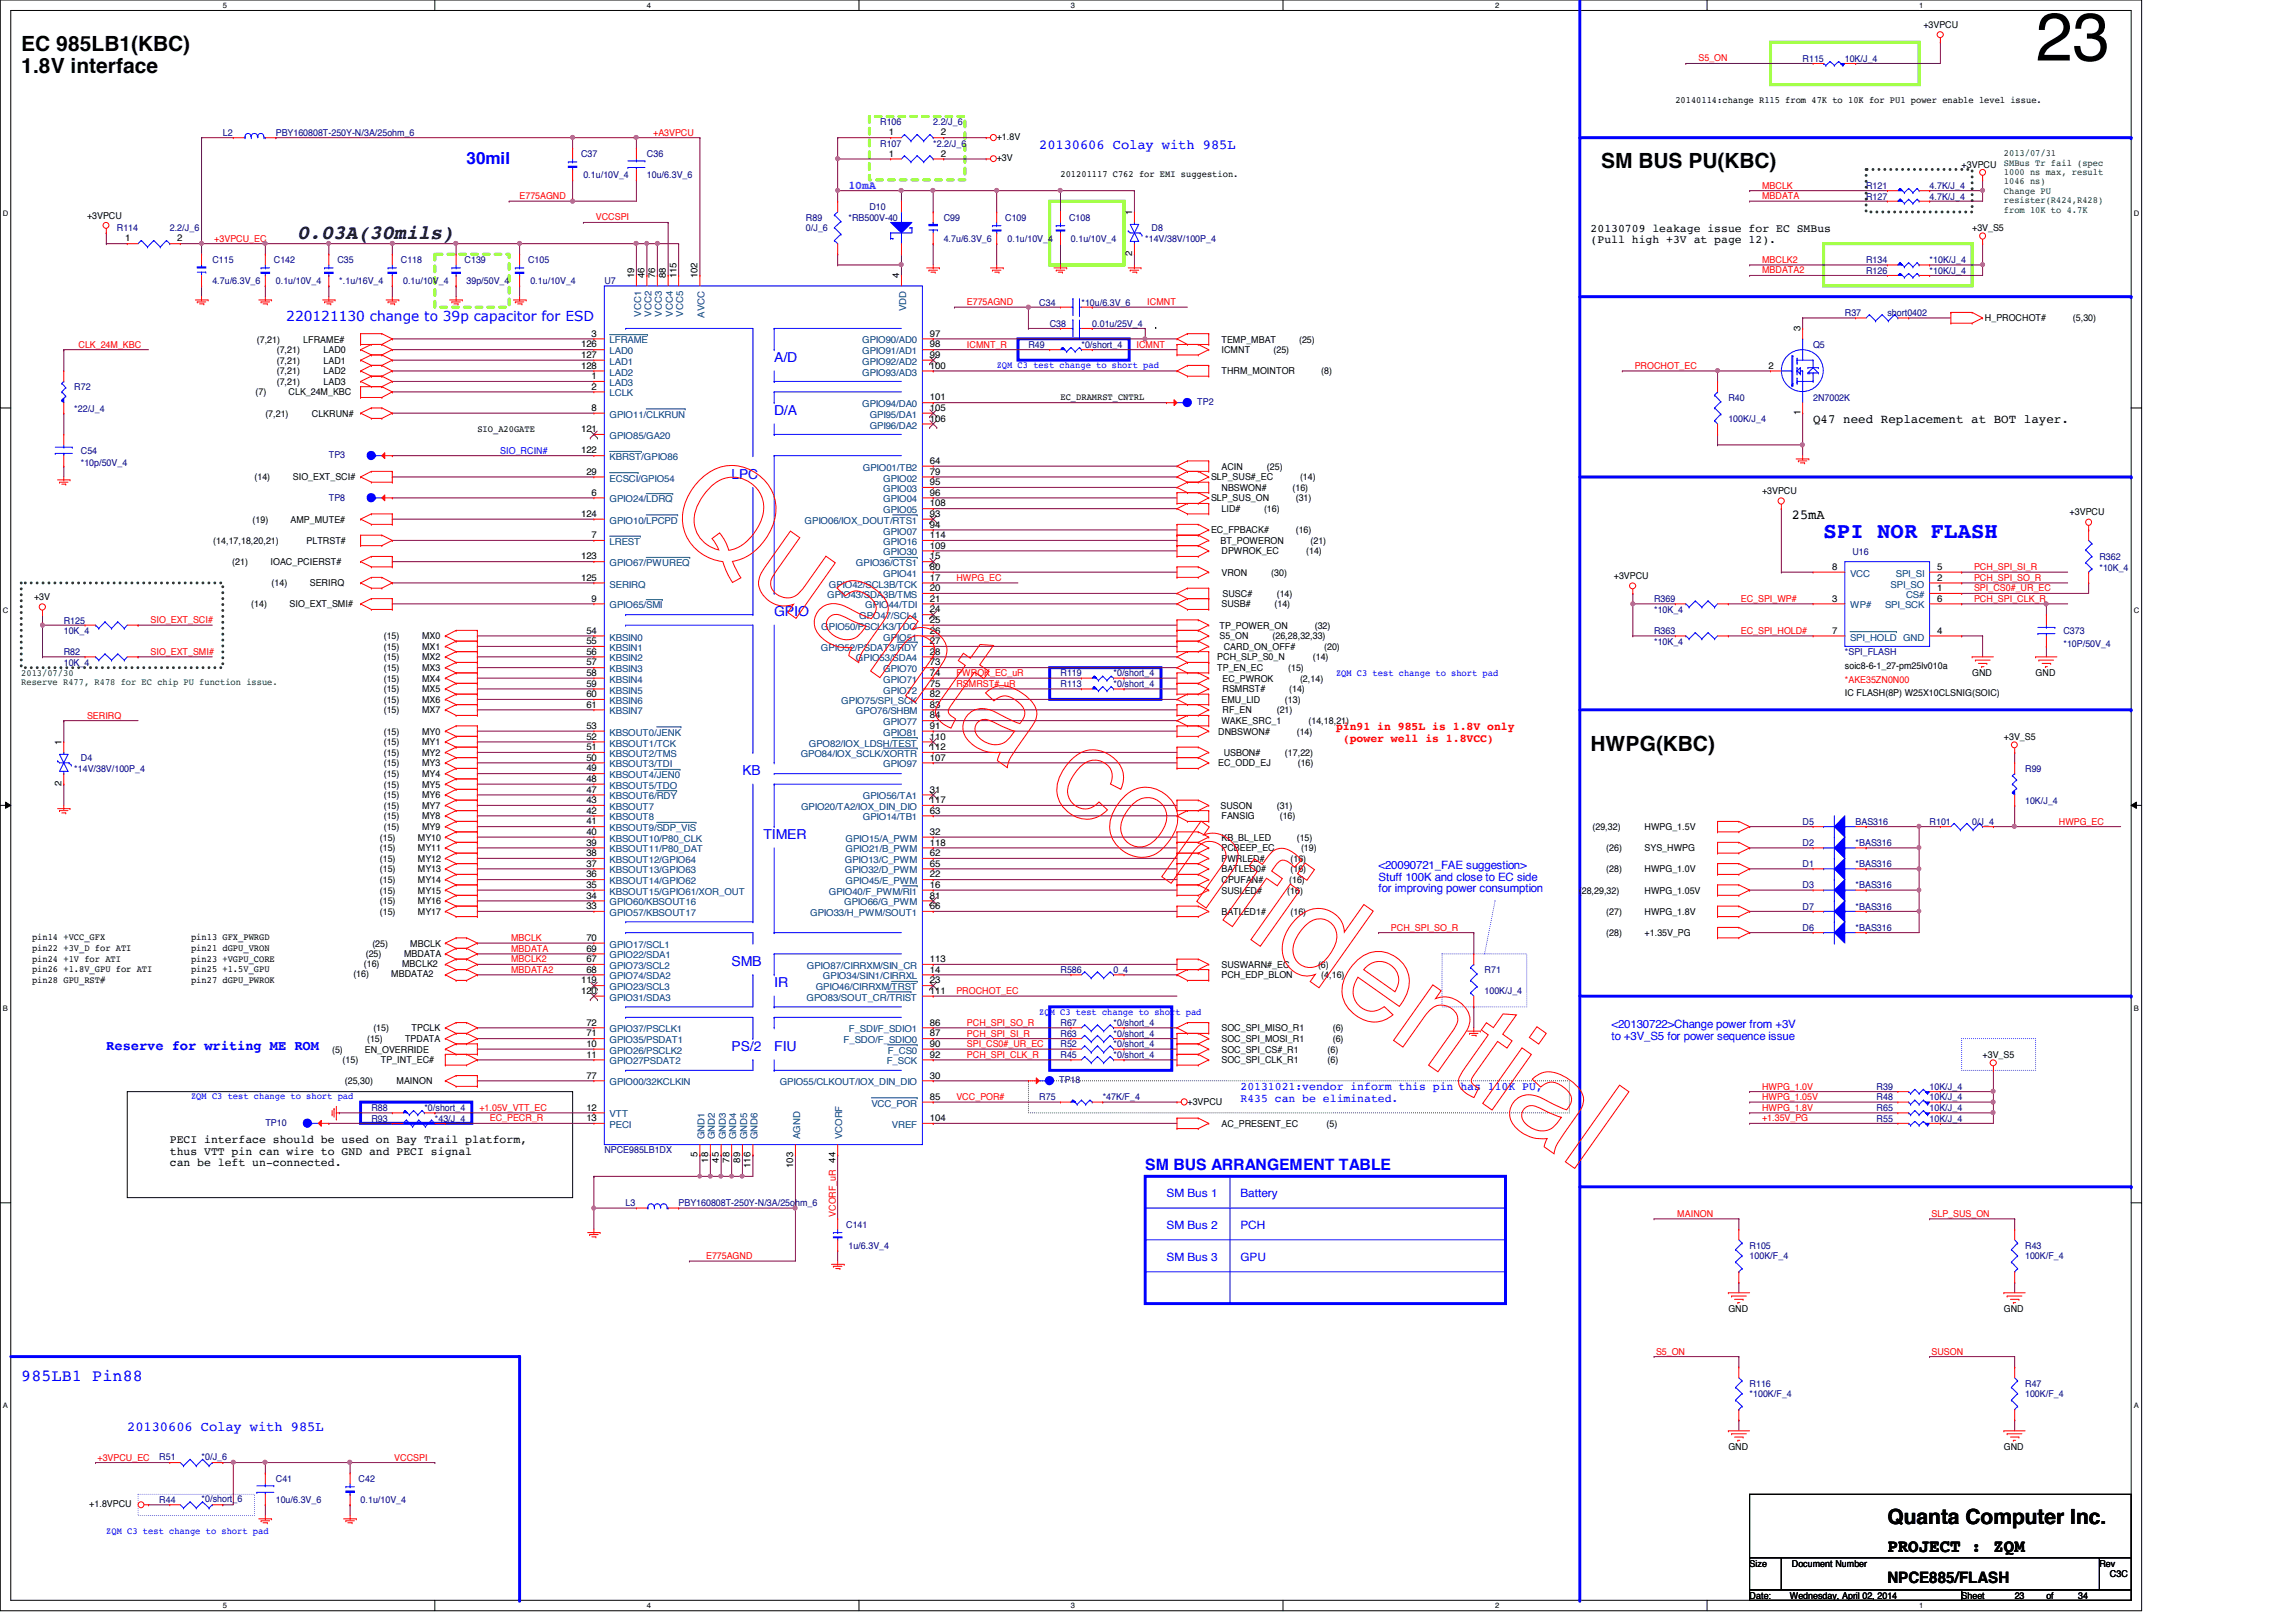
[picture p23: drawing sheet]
<svg xmlns="http://www.w3.org/2000/svg" width="297mm" height="210mm" viewBox="0 0 297 210" stroke-linecap="round" stroke-linejoin="round" font-family="sans-serif">
<defs><g id="words">
<text font-size="8.8" x="263.4" y="7.8">23</text>
<text font-size="2.9" fill="#00f" x="235.9" y="69.6">SPI NOR FLASH</text>
<g font-size="2.7">
<text x="2.7" y="6.6">EC 985LB1(KBC)</text>
<text x="2.7" y="9.4">1.8V interface</text>
<text x="207.1" y="21.7">SM BUS PU(KBC)</text>
<text x="205.8" y="97.2">HWPG(KBC)</text>
<text x="244.2" y="197.3">Quanta Computer Inc.</text>
</g>
<text font-size="2.6" fill="#000040" x="38.4" y="30.9">0.03A(30mils)</text>
<text font-size="2.3" x="244.2" y="200.8">PROJECT : ZQM</text>
<g font-size="2.2" fill="#00f">
<text x="60.4" y="21.2">30mil</text>
<text x="2.7" y="178.7">985LB1 Pin88</text>
</g>
<text font-size="2" fill="#00f" x="148.2" y="151.4">SM BUS ARRANGEMENT TABLE</text>
<text font-size="2" x="244.2" y="204.9">NPCE885/FLASH</text>
<g font-size="1.8" fill="#00f">
<text x="134.4" y="19.2">20130606 Colay with 985L</text>
<text x="37" y="41.6">220121130 change to 39p capacitor for ESD</text>
<text x="100.2" y="46.9">A/D</text>
<text x="100.2" y="53.7">D/A</text>
<text x="94.7" y="61.9">LPC</text>
<text x="100.2" y="79.8">GPIO</text>
<text x="96.1" y="100.3">KB</text>
<text x="98.8" y="108.6">TIMER</text>
<text x="94.7" y="125.1">SMB</text>
<text x="100.2" y="127.8">IR</text>
<text x="13.8" y="135.9">Reserve for writing ME ROM</text>
<text x="94.7" y="136">PS/2</text>
<text x="100.2" y="136">FIU</text>
<text x="16.5" y="185.2">20130606 Colay with 985L</text>
</g>
<text font-size="1.8" x="231.8" y="67.2">25mA</text>
<text font-size="1.6" x="234.6" y="54.7">Q47 need Replacement at BOT layer.</text>
<text font-size="1.5" fill="#0080ff" x="109.8" y="24.5">10mA</text>
<g font-size="1.5">
<text x="205.8" y="30">20130709 leakage issue for EC SMBus</text>
<text x="205.8" y="31.5">(Pull high +3V at page 12).</text>
<text x="22" y="148">PECI interface should be used on Bay Trail platform,</text>
<text x="22" y="149.4">thus VTT pin can wire to GND and PECI signal</text>
<text x="22" y="150.9">can be left un-connected.</text>
</g>
<g font-size="1.5" fill="#f00">
<text x="172.8" y="94.5">pin91 in 985L is 1.8V only</text>
<text x="173.7" y="96">(power well is 1.8VCC)</text>
</g>
<g font-size="1.5" fill="#00f">
<text x="178.3" y="112.4">&lt;20090721_FAE suggestion&gt;</text>
<text x="178.3" y="114">Stuff 100K and close to EC side</text>
<text x="178.3" y="115.5">for improving power consumption</text>
<text x="208.5" y="133">&lt;20130722&gt;Change power from +3V</text>
<text x="208.5" y="134.5">to +3V_S5 for power sequence issue</text>
<text x="160.5" y="141.1">20131021:vendor inform this pin has 110K PU,</text>
<text x="160.5" y="142.6">R435 can be eliminated.</text>
<text x="150.9" y="154.9">SM Bus 1</text>
<text x="160.5" y="154.9">Battery</text>
<text x="150.9" y="159.1">SM Bus 2</text>
<text x="160.5" y="159.1">PCH</text>
<text x="150.9" y="163.2">SM Bus 3</text>
<text x="160.5" y="163.2">GPU</text>
</g>
<g font-size="1.2">
<text x="248.8" y="3.6">+3VPCU</text>
<text x="115" y="17.5">1</text>
<text x="121.7" y="17.5">2</text>
<text x="216.7" y="13.3">20140114:change R115 from 47K to 10K for PU1 power enable level issue.</text>
<text x="115" y="20.3">1</text>
<text x="121.7" y="20.3">2</text>
<text x="128.9" y="20.9">+3V</text>
<text x="128.9" y="18.1">+1.8V</text>
<text x="137.2" y="22.9">201201117 C762 for EMI suggestion.</text>
<text x="253.8" y="21.7">+3VPCU</text>
<text x="11.3" y="28.3">+3VPCU</text>
<text x="146.5" y="27.8" transform="rotate(-90 146.5 27.8)">1</text>
<text x="255.1" y="29.9">+3V_S5</text>
<text x="16.2" y="31.2">1</text>
<text x="22.9" y="31.2">2</text>
<text x="146.5" y="33.2" transform="rotate(-90 146.5 33.2)">2</text>
<text x="82" y="36" transform="rotate(-90 82 36)">19</text>
<text x="83.4" y="36" transform="rotate(-90 83.4 36)">46</text>
<text x="84.7" y="36" transform="rotate(-90 84.7 36)">76</text>
<text x="86.1" y="36" transform="rotate(-90 86.1 36)">88</text>
<text x="87.5" y="36" transform="rotate(-90 87.5 36)">115</text>
<text x="90.3" y="36" transform="rotate(-90 90.3 36)">102</text>
<text x="116.3" y="36" transform="rotate(-90 116.3 36)">4</text>
<text x="256.8" y="41.6">H_PROCHOT#</text>
<text x="268.2" y="41.6">(5,30)</text>
<text x="33.2" y="44.3">(7,21)</text>
<text x="35.8" y="47.1">(7,21)</text>
<text x="35.8" y="45.7">(7,21)</text>
<text x="39.2" y="44.3">LFRAME#</text>
<text x="41.9" y="47.1">LAD1</text>
<text x="41.9" y="45.7">LAD0</text>
<text x="75.2" y="45">126</text>
<text x="75.2" y="46.3">127</text>
<text x="75.2" y="47.7">128</text>
<text x="76.5" y="43.6">3</text>
<text x="120.3" y="43.6">97</text>
<text x="120.3" y="45">98</text>
<text x="120.3" y="46.3">99</text>
<text x="120.3" y="47.7">100</text>
<text x="158" y="44.3">TEMP_MBAT</text>
<text x="158" y="45.7">ICMNT</text>
<text x="164.8" y="45.7">(25)</text>
<text x="168.1" y="44.3">(25)</text>
<text x="228.8" y="47.7">2</text>
<text x="232.9" y="42.9" transform="rotate(-90 232.9 42.9)">3</text>
<text x="33.1" y="51.2">(7)</text>
<text x="34.3" y="53.9">(7,21)</text>
<text x="35.8" y="49.8">(7,21)</text>
<text x="35.8" y="48.4">(7,21)</text>
<text x="37.3" y="51.2">CLK_24M_KBC</text>
<text x="40.3" y="53.9">CLKRUN#</text>
<text x="41.9" y="49.8">LAD3</text>
<text x="41.9" y="48.4">LAD2</text>
<text x="76.5" y="49.1">1</text>
<text x="76.5" y="50.4">2</text>
<text x="76.5" y="53.2">8</text>
<text x="120.3" y="51.8">101</text>
<text x="120.3" y="53.2">105</text>
<text x="137.2" y="51.7">EC_DRAMRST_CNTRL</text>
<text x="158" y="48.4">THRM_MOINTOR</text>
<text x="170.9" y="48.4">(8)</text>
<text x="232.9" y="53.8" transform="rotate(-90 232.9 53.8)">1</text>
<text x="61.8" y="55.9">SIO_A20GATE</text>
<text x="75.2" y="55.9">121</text>
<text x="75.2" y="58.7">122</text>
<text x="120.3" y="54.6">106</text>
<text x="32.9" y="62.1">(14)</text>
<text x="37.9" y="62.1">SIO_EXT_SCI#</text>
<text x="75.9" y="61.4">29</text>
<text x="76.5" y="64.1">6</text>
<text x="120.3" y="60">64</text>
<text x="120.3" y="61.4">79</text>
<text x="120.3" y="62.8">95</text>
<text x="120.3" y="64.1">96</text>
<text x="120.3" y="65.5">108</text>
<text x="156.7" y="62.1">SLP_SUS#_EC</text>
<text x="156.7" y="64.9">SLP_SUS_ON</text>
<text x="158" y="60.8">ACIN</text>
<text x="158" y="63.5">NBSWON#</text>
<text x="163.9" y="60.8">(25)</text>
<text x="167.2" y="63.5">(16)</text>
<text x="167.6" y="64.9">(31)</text>
<text x="168.2" y="62.1">(14)</text>
<text x="228" y="64">+3VPCU</text>
<text x="27.6" y="70.4">(14,17,18,20,21)</text>
<text x="32.7" y="67.6">(19)</text>
<text x="37.6" y="67.6">AMP_MUTE#</text>
<text x="39.7" y="70.4">PLTRST#</text>
<text x="75.2" y="66.9">124</text>
<text x="76.5" y="69.6">7</text>
<text x="120.3" y="66.9">93</text>
<text x="120.3" y="68.3">94</text>
<text x="120.3" y="71">109</text>
<text x="120.3" y="69.6">114</text>
<text x="156.7" y="69">EC_FPBACK#</text>
<text x="157.9" y="70.4">BT_POWERON</text>
<text x="158" y="66.3">LID#</text>
<text x="158" y="71.8">DPWROK_EC</text>
<text x="163.5" y="66.3">(16)</text>
<text x="167.6" y="69">(16)</text>
<text x="169" y="71.8">(14)</text>
<text x="169.5" y="70.4">(21)</text>
<text x="267.8" y="66.7">+3VPCU</text>
<text x="4.4" y="77.7">+3V</text>
<text x="30.1" y="73.2">(21)</text>
<text x="35" y="73.2">IOAC_PCIERST#</text>
<text x="35.1" y="75.9">(14)</text>
<text x="40.1" y="75.9">SERIRQ</text>
<text x="75.2" y="72.4">123</text>
<text x="75.2" y="75.1">125</text>
<text x="76.5" y="77.9">9</text>
<text x="120.3" y="72.4">15</text>
<text x="120.3" y="75.1">17</text>
<text x="120.3" y="76.5">20</text>
<text x="120.3" y="77.9">21</text>
<text x="120.3" y="73.7">80</text>
<text x="158" y="74.5">VRON</text>
<text x="158.2" y="77.3">SUSC#</text>
<text x="164.5" y="74.5">(30)</text>
<text x="165.2" y="77.3">(14)</text>
<text x="208.8" y="74.9">+3VPCU</text>
<text x="237" y="73.7">8</text>
<text x="237" y="77.9">3</text>
<text x="250.6" y="76.5">1</text>
<text x="250.6" y="77.9">6</text>
<text x="250.6" y="73.7">5</text>
<text x="250.6" y="75.1">2</text>
<text x="32.5" y="78.6">(14)</text>
<text x="37.5" y="78.6">SIO_EXT_SMI#</text>
<text x="49.7" y="82.7">(15)</text>
<text x="54.6" y="82.7">MX0</text>
<text x="75.9" y="82">54</text>
<text x="75.9" y="83.4">55</text>
<text x="120.3" y="79.2">24</text>
<text x="120.3" y="80.6">25</text>
<text x="120.3" y="82">26</text>
<text x="120.3" y="83.4">27</text>
<text x="157.8" y="82.7">S5_ON</text>
<text x="157.8" y="81.4">TP_POWER_ON</text>
<text x="158" y="78.6">SUSB#</text>
<text x="164.6" y="82.7">(26,28,32,33)</text>
<text x="164.9" y="78.6">(14)</text>
<text x="170.1" y="81.4">(32)</text>
<text x="237" y="82">7</text>
<text x="250.6" y="82">4</text>
<text x="49.7" y="85.5">(15)</text>
<text x="49.7" y="88.2">(15)</text>
<text x="49.7" y="86.9">(15)</text>
<text x="49.7" y="89.6">(15)</text>
<text x="49.7" y="84.1">(15)</text>
<text x="54.6" y="85.5">MX2</text>
<text x="54.6" y="88.2">MX4</text>
<text x="54.6" y="86.9">MX3</text>
<text x="54.6" y="89.6">MX5</text>
<text x="54.6" y="84.1">MX1</text>
<text x="75.9" y="84.7">56</text>
<text x="75.9" y="86.1">57</text>
<text x="75.9" y="87.5">58</text>
<text x="75.9" y="88.9">59</text>
<text x="120.3" y="84.7">28</text>
<text x="120.3" y="86.1">73</text>
<text x="120.3" y="87.5">74</text>
<text x="120.3" y="88.9">75</text>
<text x="157.5" y="85.5">PCH_SLP_S0_N</text>
<text x="157.5" y="86.9">TP_EN_EC</text>
<text x="158.2" y="88.2">EC_PWROK</text>
<text x="158.2" y="89.6">RSMRST#</text>
<text x="158.3" y="84.1">CARD_ON_OFF#</text>
<text x="166.7" y="86.9">(15)</text>
<text x="166.8" y="89.6">(14)</text>
<text x="168.2" y="88.2">(2,14)</text>
<text x="169.8" y="85.5">(14)</text>
<text x="171.3" y="84.1">(20)</text>
<text x="238.7" y="86.6">soic8-6-1_27-pm25lv010a</text>
<text x="255.1" y="87.5">GND</text>
<text x="263.4" y="87.5">GND</text>
<text x="49.7" y="92.3">(15)</text>
<text x="49.7" y="91">(15)</text>
<text x="49.7" y="95.1">(15)</text>
<text x="54.6" y="92.3">MX7</text>
<text x="54.6" y="91">MX6</text>
<text x="54.6" y="95.1">MY0</text>
<text x="75.9" y="95.7">52</text>
<text x="75.9" y="94.3">53</text>
<text x="75.9" y="90.2">60</text>
<text x="75.9" y="91.6">61</text>
<text x="120.3" y="90.2">82</text>
<text x="120.3" y="91.6">83</text>
<text x="120.3" y="93">84</text>
<text x="120.3" y="94.3">91</text>
<text x="120.3" y="95.7">110</text>
<text x="157.6" y="95.1">DNBSWON#</text>
<text x="158" y="91">EMU_LID</text>
<text x="158" y="93.7">WAKE_SRC_1</text>
<text x="158.2" y="92.3">RF_EN</text>
<text x="165.2" y="92.3">(21)</text>
<text x="166.2" y="91">(13)</text>
<text x="167.8" y="95.1">(14)</text>
<text x="169.3" y="93.7">(14,18,21)</text>
<text x="238.7" y="90.1">IC FLASH(8P) W25X10CLSNIG(SOIC)</text>
<text x="259.2" y="95.8">+3V_S5</text>
<text x="8" y="101.8" transform="rotate(-90 8 101.8)">2</text>
<text x="8" y="96.4" transform="rotate(-90 8 96.4)">1</text>
<text x="49.7" y="96.4">(15)</text>
<text x="49.7" y="100.6">(15)</text>
<text x="49.7" y="101.9">(15)</text>
<text x="49.7" y="97.8">(15)</text>
<text x="49.7" y="99.2">(15)</text>
<text x="54.6" y="96.4">MY1</text>
<text x="54.6" y="100.6">MY4</text>
<text x="54.6" y="101.9">MY5</text>
<text x="54.6" y="97.8">MY2</text>
<text x="54.6" y="99.2">MY3</text>
<text x="75.9" y="101.2">48</text>
<text x="75.9" y="99.8">49</text>
<text x="75.9" y="98.4">50</text>
<text x="75.9" y="97.1">51</text>
<text x="120.3" y="98.4">107</text>
<text x="120.3" y="97.1">112</text>
<text x="157.6" y="99.2">EC_ODD_EJ</text>
<text x="158.3" y="97.8">USBON#</text>
<text x="166.2" y="97.8">(17,22)</text>
<text x="167.9" y="99.2">(16)</text>
<text x="49.7" y="103.3">(15)</text>
<text x="49.7" y="107.4">(15)</text>
<text x="49.7" y="104.7">(15)</text>
<text x="49.7" y="106">(15)</text>
<text x="54.6" y="103.3">MY6</text>
<text x="54.6" y="107.4">MY9</text>
<text x="54.6" y="104.7">MY7</text>
<text x="54.6" y="106">MY8</text>
<text x="75.9" y="106.7">41</text>
<text x="75.9" y="105.3">42</text>
<text x="75.9" y="103.9">43</text>
<text x="75.9" y="102.6">47</text>
<text x="120.3" y="102.6">31</text>
<text x="120.3" y="105.3">63</text>
<text x="120.3" y="103.9">117</text>
<text x="157.9" y="104.7">SUSON</text>
<text x="158" y="106">FANSIG</text>
<text x="165.2" y="104.7">(31)</text>
<text x="165.6" y="106">(16)</text>
<text x="206" y="107.4">(29,32)</text>
<text x="212.8" y="107.4">HWPG_1.5V</text>
<text x="49.1" y="111.5">(15)</text>
<text x="49.1" y="112.9">(15)</text>
<text x="49.1" y="108.8">(15)</text>
<text x="49.1" y="110.2">(15)</text>
<text x="54.1" y="111.5">MY12</text>
<text x="54.1" y="112.9">MY13</text>
<text x="54.1" y="108.8">MY10</text>
<text x="54.1" y="110.2">MY11</text>
<text x="75.9" y="113.5">36</text>
<text x="75.9" y="112.1">37</text>
<text x="75.9" y="110.8">38</text>
<text x="75.9" y="109.4">39</text>
<text x="75.9" y="108">40</text>
<text x="120.3" y="113.5">22</text>
<text x="120.3" y="108">32</text>
<text x="120.3" y="110.8">62</text>
<text x="120.3" y="112.1">65</text>
<text x="120.3" y="109.4">118</text>
<text x="158" y="111.5">PWRLED#</text>
<text x="158" y="110.2">PCBEEP_EC</text>
<text x="158" y="112.9">BATLED0#</text>
<text x="158" y="108.8">KB_BL_LED</text>
<text x="167" y="111.5">(16)</text>
<text x="167" y="112.9">(16)</text>
<text x="167.8" y="108.8">(15)</text>
<text x="168.3" y="110.2">(19)</text>
<text x="207.8" y="110.2">(26)</text>
<text x="207.8" y="112.9">(28)</text>
<text x="212.8" y="110.2">SYS_HWPG</text>
<text x="212.8" y="112.9">HWPG_1.0V</text>
<text x="49.1" y="115.7">(15)</text>
<text x="49.1" y="114.3">(15)</text>
<text x="49.1" y="118.4">(15)</text>
<text x="49.1" y="117">(15)</text>
<text x="54.1" y="115.7">MY15</text>
<text x="54.1" y="114.3">MY14</text>
<text x="54.1" y="118.4">MY17</text>
<text x="54.1" y="117">MY16</text>
<text x="75.9" y="117.6">33</text>
<text x="75.9" y="116.3">34</text>
<text x="75.9" y="114.9">35</text>
<text x="120.3" y="114.9">16</text>
<text x="120.3" y="117.6">66</text>
<text x="120.3" y="116.3">81</text>
<text x="158" y="115.7">SUSLED#</text>
<text x="158" y="114.3">CPUFAN#</text>
<text x="158" y="118.4">BATLED1#</text>
<text x="166.5" y="115.7">(16)</text>
<text x="166.8" y="114.3">(16)</text>
<text x="167" y="118.4">(16)</text>
<text x="204.3" y="115.7">(28,29,32)</text>
<text x="207.8" y="118.4">(27)</text>
<text x="212.8" y="115.7">HWPG_1.05V</text>
<text x="212.8" y="118.4">HWPG_1.8V</text>
<text x="4.1" y="123.1">pin22 +3V_D for ATI</text>
<text x="4.1" y="121.7">pin14 +VCC_GFX</text>
<text x="4.1" y="125.8">pin26 +1.8V_GPU for ATI</text>
<text x="4.1" y="124.5">pin24 +1V for ATI</text>
<text x="24.7" y="121.7">pin13 GFX_PWRGD</text>
<text x="24.7" y="125.8">pin25 +1.5V_GPU</text>
<text x="24.7" y="124.5">pin23 +VGPU_CORE</text>
<text x="24.7" y="123.1">pin21 dGPU_VRON</text>
<text x="47.1" y="125.1">(16)</text>
<text x="47.3" y="123.9">(25)</text>
<text x="48.2" y="122.5">(25)</text>
<text x="52" y="125.1">MBCLK2</text>
<text x="52.3" y="123.9">MBDATA</text>
<text x="53.1" y="122.5">MBCLK</text>
<text x="75.9" y="124.5">67</text>
<text x="75.9" y="125.9">68</text>
<text x="75.9" y="123.1">69</text>
<text x="75.9" y="121.8">70</text>
<text x="120.3" y="125.9">14</text>
<text x="120.3" y="124.5">113</text>
<text x="158" y="125.3">SUSWARN#_EC</text>
<text x="170.5" y="125.3">(6)</text>
<text x="207.8" y="121.2">(28)</text>
<text x="212.8" y="121.2">+1.35V_PG</text>
<text x="4.1" y="127.2">pin28 GPU_RST#</text>
<text x="24.7" y="127.2">pin27 dGPU_PWROK</text>
<text x="45.7" y="126.5">(16)</text>
<text x="50.6" y="126.5">MBDATA2</text>
<text x="75.2" y="127.3">119</text>
<text x="75.2" y="128.6">120</text>
<text x="120.3" y="127.3">23</text>
<text x="120.3" y="128.6">111</text>
<text x="158" y="126.6">PCH_EDP_BLON</text>
<text x="170.9" y="126.6">(4,16)</text>
<text x="43" y="136.2">(5)</text>
<text x="44.3" y="137.6">(15)</text>
<text x="47.2" y="136.2">EN_OVERRIDE</text>
<text x="47.5" y="134.9">(15)</text>
<text x="48.3" y="133.5">(15)</text>
<text x="49.3" y="137.6">TP_INT_EC#</text>
<text x="52.4" y="134.9">TPDATA</text>
<text x="53.3" y="133.5">TPCLK</text>
<text x="75.9" y="135.5">10</text>
<text x="75.9" y="136.9">11</text>
<text x="75.9" y="134.1">71</text>
<text x="75.9" y="132.7">72</text>
<text x="120.3" y="132.7">86</text>
<text x="120.3" y="134.1">87</text>
<text x="120.3" y="135.5">90</text>
<text x="120.3" y="136.9">92</text>
<text x="158" y="136.2">SOC_SPI_CS#_R1</text>
<text x="158" y="137.6">SOC_SPI_CLK_R1</text>
<text x="158" y="133.5">SOC_SPI_MISO_R1</text>
<text x="158" y="134.9">SOC_SPI_MOSI_R1</text>
<text x="171.7" y="136.2">(6)</text>
<text x="171.7" y="137.6">(6)</text>
<text x="172.4" y="133.5">(6)</text>
<text x="172.4" y="134.9">(6)</text>
<text x="256.5" y="136.9">+3V_S5</text>
<text x="44.6" y="140.3">(25,30)</text>
<text x="51.3" y="140.3">MAINON</text>
<text x="75.9" y="143.7">12</text>
<text x="75.9" y="139.6">77</text>
<text x="120.3" y="139.6">30</text>
<text x="120.3" y="142.3">85</text>
<text x="153.6" y="143">+3VPCU</text>
<text x="75.9" y="145.1">13</text>
<text x="90.3" y="149.8" transform="rotate(-90 90.3 149.8)">5</text>
<text x="120.3" y="145.1">104</text>
<text x="158" y="145.8">AC_PRESENT_EC</text>
<text x="171.6" y="145.8">(5)</text>
<text x="91.6" y="150.5" transform="rotate(-90 91.6 150.5)">18</text>
<text x="93" y="150.5" transform="rotate(-90 93 150.5)">45</text>
<text x="94.4" y="150.5" transform="rotate(-90 94.4 150.5)">78</text>
<text x="95.8" y="150.5" transform="rotate(-90 95.8 150.5)">89</text>
<text x="97.1" y="151.1" transform="rotate(-90 97.1 151.1)">116</text>
<text x="102.6" y="151.1" transform="rotate(-90 102.6 151.1)">103</text>
<text x="108.1" y="150.5" transform="rotate(-90 108.1 150.5)">44</text>
<text x="223.6" y="169.8">GND</text>
<text x="259.2" y="169.8">GND</text>
<text x="223.6" y="187.7">GND</text>
<text x="259.2" y="187.7">GND</text>
<text x="11.6" y="195.1">+1.8VPCU</text>
<text x="226.4" y="202.7">Size</text>
<text x="231.8" y="202.7">Document Number</text>
<text x="271.6" y="202.7">Rev</text>
<text x="226.4" y="206.9">Date:</text>
<text x="231.6" y="206.9">Wednesday, April 02, 2014</text>
<text x="253.8" y="206.9">Sheet</text>
<text x="260.6" y="206.9">23</text>
<text x="264.7" y="206.9">of</text>
<text x="268.9" y="206.9">34</text>
<text x="273" y="204.1">C3C</text>
</g>
<g font-size="1.2" fill="#f00">
<text x="219.7" y="8">S5_ON</text>
<text x="84.5" y="17.6">+A3VPCU</text>
<text x="67.2" y="25.8">E775AGND</text>
<text x="77.1" y="28.5">VCCSPI</text>
<text x="228" y="25.8">MBDATA</text>
<text x="228" y="24.4">MBCLK</text>
<text x="27.7" y="31.3">+3VPCU_EC</text>
<text x="228" y="34">MBCLK2</text>
<text x="228" y="35.4">MBDATA2</text>
<text x="125.1" y="39.5">E775AGND</text>
<text x="148.4" y="39.5">ICMNT</text>
<text x="10.2" y="45">CLK_24M_KBC</text>
<text x="125.1" y="45">ICMNT_R</text>
<text x="147" y="45">ICMNT</text>
<text x="211.5" y="47.8">PROCHOT_EC</text>
<text x="123.7" y="75.2">HWPG_EC</text>
<text x="225.2" y="77.9">EC_SPI_WP#</text>
<text x="255.4" y="75.2">PCH_SPI_SO_R</text>
<text x="255.4" y="73.8">PCH_SPI_SI_R</text>
<text x="255.4" y="76.5">SPI_CS0#_UR_EC</text>
<text x="255.4" y="77.9">PCH_SPI_CLK_R</text>
<text x="19.5" y="80.6">SIO_EXT_SCI#</text>
<text x="225.2" y="82">EC_SPI_HOLD#</text>
<text x="19.5" y="84.8">SIO_EXT_SMI#</text>
<text x="123.7" y="87.5">PWROK_EC_uR</text>
<text x="123.7" y="88.9">RSMRST#_uR</text>
<text x="238.7" y="88.3">*AKE35ZN0N00</text>
<text x="11.3" y="93">SERIRQ</text>
<text x="266.4" y="106.7">HWPG_EC</text>
<text x="66.1" y="123.2">MBDATA</text>
<text x="66.1" y="124.5">MBCLK2</text>
<text x="66.1" y="121.8">MBCLK</text>
<text x="66.1" y="125.9">MBDATA2</text>
<text x="180" y="120.4">PCH_SPI_SO_R</text>
<text x="123.7" y="128.7">PROCHOT_EC</text>
<text x="125.1" y="135.5">SPI_CS0#_UR_EC</text>
<text x="125.1" y="136.9">PCH_SPI_CLK_R</text>
<text x="125.1" y="134.2">PCH_SPI_SI_R</text>
<text x="125.1" y="132.8">PCH_SPI_SO_R</text>
<text x="62" y="143.8">+1.05V_VTT_EC</text>
<text x="123.7" y="142.4">VCC_POR#</text>
<text x="228" y="143.8">HWPG_1.8V</text>
<text x="228" y="141">HWPG_1.0V</text>
<text x="228" y="142.4">HWPG_1.05V</text>
<text x="63.4" y="145.1">EC_PECR_R</text>
<text x="228" y="145.1">+1.35V_PG</text>
<text x="108.1" y="157.5" transform="rotate(-90 108.1 157.5)">VCORF_uR</text>
<text x="217" y="157.5">MAINON</text>
<text x="249.9" y="157.5">SLP_SUS_ON</text>
<text x="91.4" y="162.9">E775AGND</text>
<text x="214.2" y="175.3">S5_ON</text>
<text x="249.9" y="175.3">SUSON</text>
<text x="12.6" y="189">+3VPCU_EC</text>
<text x="51" y="189">VCCSPI</text>
</g>
<g font-size="1.2" fill="#000080">
<text x="233.2" y="8">R115</text>
<text x="238.7" y="8">10K/J_4</text>
<text x="28.8" y="17.6">L2</text>
<text x="35.7" y="17.6">PBY160808T-250Y-N/3A/25ohm_6</text>
<text x="113.9" y="16.2">R106</text>
<text x="120.7" y="16.2">2.2/J_6</text>
<text x="75.2" y="20.3">C37</text>
<text x="75.5" y="23.1">0.1u/10V_4</text>
<text x="83.7" y="20.3">C36</text>
<text x="83.7" y="23.1">10u/6.3V_6</text>
<text x="113.9" y="19">R107</text>
<text x="120.7" y="19">*2.2/J_6</text>
<text x="15.1" y="29.9">R114</text>
<text x="22" y="29.9">2.2/J_6</text>
<text x="104.3" y="28.6">R89</text>
<text x="104.3" y="29.9">0/J_6</text>
<text x="109.8" y="28.6">*RB500V-40</text>
<text x="112.5" y="27.2">D10</text>
<text x="122.1" y="28.6">C99</text>
<text x="130" y="28.6">C109</text>
<text x="138.3" y="28.6">C108</text>
<text x="149" y="29.9">D8</text>
<text x="241.4" y="24.4">R121</text>
<text x="241.4" y="25.8">R127</text>
<text x="249.6" y="24.4">4.7K/J_4</text>
<text x="249.6" y="25.8">4.7K/J_4</text>
<text x="27.5" y="34">C115</text>
<text x="35.4" y="34">C142</text>
<text x="43.6" y="34">C35</text>
<text x="51.9" y="34">C118</text>
<text x="60.1" y="34">C139</text>
<text x="68.3" y="34">C105</text>
<text x="122.1" y="31.3">4.7u/6.3V_6</text>
<text x="130.3" y="31.3">0.1u/10V_4</text>
<text x="138.6" y="31.3">0.1u/10V_4</text>
<text x="148.2" y="31.3">*14V/38V/100P_4</text>
<text x="241.4" y="35.4">R126</text>
<text x="241.4" y="34">R134</text>
<text x="249.6" y="35.4">*10K/J_4</text>
<text x="249.6" y="34">*10K/J_4</text>
<text x="27.5" y="36.8">4.7u/6.3V_6</text>
<text x="35.7" y="36.8">0.1u/10V_4</text>
<text x="43.9" y="36.8">*.1u/16V_4</text>
<text x="52.2" y="36.8">0.1u/10V_4</text>
<text x="60.4" y="36.8">39p/50V_4</text>
<text x="68.6" y="36.8">0.1u/10V_4</text>
<text x="78.2" y="36.8">U7</text>
<text x="134.4" y="39.5">C34</text>
<text x="139.9" y="39.5">*10u/6.3V_6</text>
<text x="238.7" y="40.9">R37</text>
<text x="244.2" y="40.9">short0402</text>
<text x="133.1" y="45">R49</text>
<text x="135.8" y="42.3">C38</text>
<text x="139.9" y="45">*0/short_4</text>
<text x="141.3" y="42.3">0.01u/25V_4</text>
<text x="234.6" y="45">Q5</text>
<text x="9.6" y="50.5">R72</text>
<text x="9.6" y="53.3">*22/J_4</text>
<text x="154.9" y="52.4">TP2</text>
<text x="223.6" y="51.9">R40</text>
<text x="234.6" y="51.9">2N7002K</text>
<text x="10.5" y="58.7">C54</text>
<text x="42.5" y="59.3">TP3</text>
<text x="223.6" y="54.6">100K/J_4</text>
<text x="10.5" y="60.4">*10p/50V_4</text>
<text x="42.5" y="64.8">TP8</text>
<text x="239.6" y="71.9">U16</text>
<text x="214" y="77.9">R369</text>
<text x="271.6" y="72.4">R362</text>
<text x="271.6" y="73.8">*10K_4</text>
<text x="8.3" y="80.7">R125</text>
<text x="8.3" y="82">10K_4</text>
<text x="214" y="79.3">*10K_4</text>
<text x="214" y="82">R363</text>
<text x="214" y="83.4">*10K_4</text>
<text x="267" y="82">C373</text>
<text x="267" y="83.7">*10P/50V_4</text>
<text x="8.3" y="84.8">R82</text>
<text x="8.3" y="86.1">10K_4</text>
<text x="137.2" y="87.5">R119</text>
<text x="137.2" y="88.9">R113</text>
<text x="144.1" y="87.5">*0/short_4</text>
<text x="144.1" y="88.9">*0/short_4</text>
<text x="238.7" y="84.8">*SPI_FLASH</text>
<text x="9.6" y="99.9">*14V/38V/100P_4</text>
<text x="10.5" y="98.5">D4</text>
<text x="262" y="99.9">R99</text>
<text x="233.2" y="106.7">D5</text>
<text x="240.1" y="106.7">BAS316</text>
<text x="249.6" y="106.7">R101</text>
<text x="255.1" y="106.7">0/J_4</text>
<text x="262" y="104">10K/J_4</text>
<text x="233.2" y="112.2">D1</text>
<text x="233.2" y="109.5">D2</text>
<text x="240.1" y="112.2">*BAS316</text>
<text x="240.1" y="109.5">*BAS316</text>
<text x="233.2" y="115">D3</text>
<text x="233.2" y="117.7">D7</text>
<text x="240.1" y="115">*BAS316</text>
<text x="240.1" y="117.7">*BAS316</text>
<text x="137.2" y="125.9">R586</text>
<text x="144.1" y="125.9">0_4</text>
<text x="192.1" y="125.9">R71</text>
<text x="233.2" y="120.4">D6</text>
<text x="240.1" y="120.4">*BAS316</text>
<text x="192.1" y="128.7">100K/J_4</text>
<text x="137.2" y="135.6">R52</text>
<text x="137.2" y="134.2">R63</text>
<text x="137.2" y="132.8">R67</text>
<text x="137.2" y="136.9">R45</text>
<text x="144.1" y="135.6">*0/short_4</text>
<text x="144.1" y="134.2">*0/short_4</text>
<text x="144.1" y="132.8">*0/short_4</text>
<text x="144.1" y="136.9">*0/short_4</text>
<text x="48" y="143.8">R88</text>
<text x="54.9" y="143.8">*0/short_4</text>
<text x="134.4" y="142.4">R75</text>
<text x="137" y="140.2">TP18</text>
<text x="142.7" y="142.4">*47K/F_4</text>
<text x="242.8" y="142.4">R48</text>
<text x="242.8" y="141">R39</text>
<text x="242.8" y="143.8">R65</text>
<text x="249.6" y="142.4">10K/J_4</text>
<text x="249.6" y="141">10K/J_4</text>
<text x="249.6" y="143.8">10K/J_4</text>
<text x="34.3" y="145.7">TP10</text>
<text x="48" y="145.2">R93</text>
<text x="56.3" y="145.2">*43/J_4</text>
<text x="78.2" y="149.3">NPCE985LB1DX</text>
<text x="242.8" y="145.2">R55</text>
<text x="249.6" y="145.2">10K/J_4</text>
<text x="80.9" y="156.1">L3</text>
<text x="87.8" y="156.1">PBY160808T-250Y-N/3A/25ohm_6</text>
<text x="109.5" y="158.9">C141</text>
<text x="109.8" y="161.6">1u/6.3V_4</text>
<text x="226.4" y="161.6">R105</text>
<text x="262" y="161.6">R43</text>
<text x="226.4" y="163">100K/F_4</text>
<text x="262" y="163">100K/F_4</text>
<text x="226.4" y="179.5">R116</text>
<text x="262" y="179.5">R47</text>
<text x="226.4" y="180.8">*100K/F_4</text>
<text x="262" y="180.8">100K/F_4</text>
<text x="20.6" y="188.9">R51</text>
<text x="26.1" y="188.9">*0/J_6</text>
<text x="35.7" y="191.8">C41</text>
<text x="46.4" y="191.8">C42</text>
<text x="20.6" y="194.5">R44</text>
<text x="26.1" y="194.4">*0/short_6</text>
<text x="35.7" y="194.5">10u/6.3V_6</text>
<text x="46.6" y="194.5">0.1u/10V_4</text>
</g>
<g font-size="1.2" fill="#008000">
<text x="259.2" y="20.2">2013/07/31</text>
<text x="259.2" y="21.4">SMBus Tr fail (spec</text>
<text x="259.2" y="22.6">1000 ns max, result</text>
<text x="259.2" y="23.9">1046 ns)</text>
<text x="259.2" y="25.1">Change PU</text>
<text x="259.2" y="26.3">resister(R424,R428)</text>
<text x="259.2" y="27.6">from 10K to 4.7K</text>
<text x="2.7" y="87.4">2013/07/30</text>
<text x="2.7" y="88.6">Reserve R477, R478 for EC chip PU function issue.</text>
</g>
<g font-size="1.2" fill="#004080">
<text x="82.9" y="41" transform="rotate(-90 82.9 41)">VCC1</text>
<text x="84.3" y="41" transform="rotate(-90 84.3 41)">VCC2</text>
<text x="85.6" y="41" transform="rotate(-90 85.6 41)">VCC3</text>
<text x="87" y="41" transform="rotate(-90 87 41)">VCC4</text>
<text x="88.4" y="41" transform="rotate(-90 88.4 41)">VCC5</text>
<text x="91.1" y="41.1" transform="rotate(-90 91.1 41.1)">AVCC</text>
<text x="117.2" y="40.3" transform="rotate(-90 117.2 40.3)">VDD</text>
<text x="78.9" y="44.5">LFRAME</text>
<text x="78.9" y="45.8">LAD0</text>
<text x="78.9" y="47.2">LAD1</text>
<text x="111.5" y="44.5">GPIO90/AD0</text>
<text x="111.5" y="45.8">GPIO91/AD1</text>
<text x="111.5" y="47.2">GPIO92/AD2</text>
<text x="78.9" y="50">LAD3</text>
<text x="78.9" y="51.3">LCLK</text>
<text x="78.9" y="48.6">LAD2</text>
<text x="111.5" y="48.6">GPIO93/AD3</text>
<text x="111.5" y="52.7">GPIO94/DA0</text>
<text x="78.9" y="54.1">GPIO11/CLKRUN</text>
<text x="78.9" y="56.8">GPIO85/GA20</text>
<text x="78.9" y="59.6">KBRST/GPIO86</text>
<text x="112.5" y="54.1">GPI95/DA1</text>
<text x="112.5" y="55.5">GPI96/DA2</text>
<text x="78.9" y="65">GPIO24/LDRQ</text>
<text x="78.9" y="62.3">ECSCI/GPIO54</text>
<text x="111.6" y="60.9">GPIO01/TB2</text>
<text x="114.3" y="62.3">GPIO02</text>
<text x="114.3" y="63.7">GPIO03</text>
<text x="114.3" y="65">GPIO04</text>
<text x="78.9" y="70.5">LREST</text>
<text x="78.9" y="67.8">GPIO10/LPCPD</text>
<text x="104.1" y="67.8">GPIO06/IOX_DOUT/RTS1</text>
<text x="114.3" y="69.2">GPIO07</text>
<text x="114.3" y="66.4">GPIO05</text>
<text x="114.3" y="71.9">GPIO30</text>
<text x="114.3" y="70.5">GPIO16</text>
<text x="78.9" y="73.3">GPIO67/PWUREQ</text>
<text x="78.9" y="76">SERIRQ</text>
<text x="107" y="77.4">GPIO43/SDA3B/TMS</text>
<text x="107.2" y="76">GPIO42/SCL3B/TCK</text>
<text x="110.7" y="73.3">GPIO36/CTS1</text>
<text x="114.3" y="74.6">GPIO41</text>
<text x="239.3" y="74.6">VCC</text>
<text x="244.6" y="76">SPI_SO</text>
<text x="245.3" y="74.6">SPI_SI</text>
<text x="246.6" y="77.4">CS#</text>
<text x="78.9" y="78.7">GPIO65/SMI</text>
<text x="78.9" y="82.9">KBSIN0</text>
<text x="106.3" y="81.5">GPIO50/PSCLK3/TDO</text>
<text x="111.2" y="80.1">GPO47/SCL4</text>
<text x="111.9" y="78.7">GPIO44/TDI</text>
<text x="114.3" y="82.9">GPIO51</text>
<text x="239.3" y="82.9">SPI_HOLD GND</text>
<text x="239.3" y="78.7">WP#</text>
<text x="243.9" y="78.7">SPI_SCK</text>
<text x="78.9" y="84.2">KBSIN1</text>
<text x="78.9" y="85.6">KBSIN2</text>
<text x="78.9" y="87">KBSIN3</text>
<text x="78.9" y="88.3">KBSIN4</text>
<text x="78.9" y="89.7">KBSIN5</text>
<text x="106.2" y="84.2">GPIO52/PSDAT3/RDY</text>
<text x="110.7" y="85.6">GPIO53/SDA4</text>
<text x="114.3" y="87">GPIO70</text>
<text x="114.3" y="88.3">GPIO71</text>
<text x="114.3" y="89.7">GPIO72</text>
<text x="78.9" y="95.2">KBSOUT0/JENK</text>
<text x="78.9" y="91.1">KBSIN6</text>
<text x="78.9" y="92.5">KBSIN7</text>
<text x="108.8" y="91.1">GPIO75/SPI_SCK</text>
<text x="110.7" y="92.5">GPO76/SHBM</text>
<text x="114.3" y="93.9">GPIO77</text>
<text x="114.3" y="95.2">GPIO81</text>
<text x="78.9" y="100.7">KBSOUT4/JEN0</text>
<text x="78.9" y="99.3">KBSOUT3/TDI</text>
<text x="78.9" y="98">KBSOUT2/TMS</text>
<text x="78.9" y="96.6">KBSOUT1/TCK</text>
<text x="103.6" y="98">GPO84/IOX_SCLK/XORTR</text>
<text x="104.6" y="96.6">GPO82/IOX_LDSH/TEST</text>
<text x="114.3" y="99.3">GPIO97</text>
<text x="78.9" y="107.6">KBSOUT9/SDP_VIS</text>
<text x="78.9" y="106.2">KBSOUT8</text>
<text x="78.9" y="104.8">KBSOUT7</text>
<text x="78.9" y="103.5">KBSOUT6/RDY</text>
<text x="78.9" y="102.1">KBSOUT5/TDO</text>
<text x="103.6" y="104.8">GPIO20/TA2/IOX_DIN_DIO</text>
<text x="111.6" y="103.5">GPIO56/TA1</text>
<text x="111.6" y="106.2">GPIO14/TB1</text>
<text x="78.9" y="113">KBSOUT13/GPIO63</text>
<text x="78.9" y="111.7">KBSOUT12/GPIO64</text>
<text x="78.9" y="110.3">KBSOUT11/P80_DAT</text>
<text x="78.9" y="108.9">KBSOUT10/P80_CLK</text>
<text x="109.3" y="111.7">GPIO13/C_PWM</text>
<text x="109.3" y="113">GPIO32/D_PWM</text>
<text x="109.4" y="108.9">GPIO15/A_PWM</text>
<text x="109.4" y="110.3">GPIO21/B_PWM</text>
<text x="78.9" y="118.5">GPIO57/KBSOUT17</text>
<text x="78.9" y="117.2">GPIO60/KBSOUT16</text>
<text x="78.9" y="115.8">KBSOUT15/GPIO61/XOR_OUT</text>
<text x="78.9" y="114.4">KBSOUT14/GPIO62</text>
<text x="104.8" y="118.5">GPIO33/H_PWM/SOUT1</text>
<text x="107.2" y="115.8">GPIO40/F_PWM/RI1</text>
<text x="109.2" y="117.2">GPIO66/G_PWM</text>
<text x="109.4" y="114.4">GPIO45/E_PWM</text>
<text x="78.9" y="125.4">GPIO73/SCL2</text>
<text x="78.9" y="124">GPIO22/SDA1</text>
<text x="78.9" y="122.6">GPIO17/SCL1</text>
<text x="104.4" y="125.4">GPIO87/CIRRXM/SIN_CR</text>
<text x="78.9" y="126.7">GPIO74/SDA2</text>
<text x="78.9" y="128.1">GPIO23/SCL3</text>
<text x="78.9" y="129.5">GPIO31/SDA3</text>
<text x="104.3" y="129.5">GPO83/SOUT_CR/TRIST</text>
<text x="105.5" y="128.1">GPIO46/CIRRXM/TRST</text>
<text x="106.5" y="126.7">GPIO34/SIN1/CIRRXL</text>
<text x="78.9" y="136.4">GPIO26/PSCLK2</text>
<text x="78.9" y="137.8">GPIO27PSDAT2</text>
<text x="78.9" y="135">GPIO35/PSDAT1</text>
<text x="78.9" y="133.6">GPIO37/PSCLK1</text>
<text x="109.1" y="135">F_SDO/F_SDIO0</text>
<text x="109.8" y="133.6">F_SDI/F_SDIO1</text>
<text x="114.7" y="137.8">F_SCK</text>
<text x="114.8" y="136.4">F_CS0</text>
<text x="78.9" y="140.5">GPIO00/32KCLKIN</text>
<text x="100.9" y="140.5">GPIO55/CLKOUT/IOX_DIN_DIO</text>
<text x="112.7" y="143.2">VCC_POR</text>
<text x="78.9" y="144.6">VTT</text>
<text x="78.9" y="146">PECI</text>
<text x="91.1" y="147.4" transform="rotate(-90 91.1 147.4)">GND1</text>
<text x="92.5" y="147.4" transform="rotate(-90 92.5 147.4)">GND2</text>
<text x="93.9" y="147.4" transform="rotate(-90 93.9 147.4)">GND3</text>
<text x="95.2" y="147.4" transform="rotate(-90 95.2 147.4)">GND4</text>
<text x="96.6" y="147.4" transform="rotate(-90 96.6 147.4)">GND5</text>
<text x="98" y="147.4" transform="rotate(-90 98 147.4)">GND6</text>
<text x="103.5" y="147.4" transform="rotate(-90 103.5 147.4)">AGND</text>
<text x="109" y="147.4" transform="rotate(-90 109 147.4)">VCORF</text>
<text x="115.4" y="146">VREF</text>
</g>
<g font-size="1.2" fill="#00f">
<text x="128.9" y="47.6">ZQM C3 test change to short pad</text>
<text x="64.7" y="58.7">SIO_RCIN#</text>
<text x="172.8" y="87.4">ZQM C3 test change to short pad</text>
<text x="134.4" y="131.3">ZQM C3 test change to short pad</text>
<text x="24.7" y="142.3">ZQM C3 test change to short pad</text>
<text x="13.8" y="198.5">ZQM C3 test change to short pad</text>
</g>
<g font-size="1">
<text x="28.8" y="1">5</text>
<text x="83.7" y="1">4</text>
<text x="138.6" y="1">3</text>
<text x="193.4" y="1">2</text>
<text x="248.3" y="1">1</text>
<text x=".4" y="27.9">D</text>
<text x="276.1" y="27.9">D</text>
<text x=".4" y="79.4">C</text>
<text x="276.1" y="79.4">C</text>
<text x=".4" y="130.8">B</text>
<text x="276.1" y="130.8">B</text>
<text x=".4" y="182.2">A</text>
<text x="276.1" y="182.2">A</text>
<text x="28.8" y="208.1">5</text>
<text x="83.7" y="208.1">4</text>
<text x="138.6" y="208.1">3</text>
<text x="193.4" y="208.1">2</text>
<text x="248.3" y="208.1">1</text>
</g>
</g></defs>
<path d="M0 0h277.1v208.4h-277.1zM1.4 1.4h274.3v205.7h-274.3z" fill="none" stroke="#000" stroke-width=".13"/>
<g fill="#fff">
<path d="M28.8 .1h.6v1.1h-.6z"/>
<path d="M28.8 207.2h.6v1.1h-.6z"/>
</g>
<path d="M56.3 0v1.4M56.3 207.1v1.3" fill="none" stroke="#000" stroke-width=".13"/>
<g fill="#fff">
<path d="M83.7 .1h.5v1.1h-.5z"/>
<path d="M83.7 207.2h.5v1.1h-.5z"/>
</g>
<path d="M111.1 0v1.4M111.1 207.1v1.3" fill="none" stroke="#000" stroke-width=".13"/>
<g fill="#fff">
<path d="M138.6 .1h.5v1.1h-.5z"/>
<path d="M138.6 207.2h.5v1.1h-.5z"/>
</g>
<path d="M166 0v1.4M166 207.1v1.3" fill="none" stroke="#000" stroke-width=".13"/>
<g fill="#fff">
<path d="M193.4 .1h.6v1.1h-.6z"/>
<path d="M193.4 207.2h.6v1.1h-.6z"/>
</g>
<path d="M220.8 0v1.4M220.8 207.1v1.3" fill="none" stroke="#000" stroke-width=".13"/>
<g fill="#fff">
<path d="M248.3 .1h.5v1.1h-.5z"/>
<path d="M248.3 207.2h.5v1.1h-.5z"/>
<path d="M.4 27.1h.7v1.1h-.7z"/>
<path d="M276.1 27.1h.7v1.1h-.7z"/>
<path d="M.4 78.5h.7v1.1h-.7z"/>
<path d="M276.1 78.5h.7v1.1h-.7z"/>
</g>
<path d="M0 52.8h1.4M275.7 52.8h1.4" fill="none" stroke="#000" stroke-width=".13"/>
<g fill="#fff">
<path d="M.4 129.9h.6v1.1h-.6z"/>
<path d="M276.1 129.9h.6v1.1h-.6z"/>
</g>
<path d="M0 104.2h1.4M.7 103.8l.7 .4-.7 .4zM275.7 104.2l.7-.4v.8zM275.7 104.2h1.4" fill="none" stroke="#000" stroke-width=".13"/>
<path d="M.7 103.8l.7 .4-.7 .4zM275.7 104.2l.7-.4v.8z" fill="#000"/>
<g fill="#fff">
<path d="M.4 181.4h.6v1.1h-.6z"/>
<path d="M276.1 181.4h.6v1.1h-.6z"/>
</g>
<path d="M0 155.7h1.4M275.7 155.7h1.4" fill="none" stroke="#000" stroke-width=".13"/>
<path d="M204.4 17.8h71.3" fill="none" stroke="#00f" stroke-width=".38"/>
<circle cx="275.7" cy="17.8" r=".19" fill="#00f"/>
<path d="M204.4 38.4h71.3" fill="none" stroke="#00f" stroke-width=".38"/>
<circle cx="275.7" cy="38.4" r=".19" fill="#00f"/>
<path d="M204.4 61.7h71.3" fill="none" stroke="#00f" stroke-width=".38"/>
<circle cx="275.7" cy="61.7" r=".19" fill="#00f"/>
<path d="M204.4 0v207.1" fill="none" stroke="#00f" stroke-width=".38"/>
<circle cx="204.4" cy="207.1" r=".19" fill="#00f"/>
<path d="M204.4 128.9h71.3" fill="none" stroke="#00f" stroke-width=".38"/>
<circle cx="275.7" cy="128.9" r=".19" fill="#00f"/>
<path d="M204.4 91.9h71.3" fill="none" stroke="#00f" stroke-width=".38"/>
<circle cx="275.7" cy="91.9" r=".19" fill="#00f"/>
<path d="M204.4 153.6h71.3" fill="none" stroke="#00f" stroke-width=".38"/>
<circle cx="275.7" cy="153.6" r=".19" fill="#00f"/>
<path d="M148.2 156.3h46.6M159.1 152.2v16.5M194.8 156.3h.1M148.2 160.4h46.6M148.2 164.6h46.6M159.1 168.7h.1M194.8 160.4h.1M194.8 164.6h.1" fill="none" stroke="#00f" stroke-width=".13"/>
<path d="M131.7 43.9h14.4v2.7h-14.4zM135.8 86.4h14.4v4.1h-14.4zM46.6 142.6h14.4v2.8h-14.4zM148.2 152.2h46.6v16.5h-46.6zM1.4 175.6h65.8" fill="none" stroke="#00f" stroke-width=".38"/>
<path d="M149.5 42.4h.1M16.5 141.3h57.6v13.7h-57.6z" fill="none" stroke="#000" stroke-width=".13"/>
<path d="M112.5 15.1h12.3v8.2h-12.3zM56.3 32.9h9.6v6.9h-9.6z" fill="none" stroke="#80ff00" stroke-width=".38" stroke-dasharray=".8 .8"/>
<path d="M229.1 5.5h19.2v5.5h-19.2zM135.8 26h9.6v8.3h-9.6zM235.9 31.5h19.2v5.5h-19.2z" fill="none" stroke="#80ff00" stroke-width=".38"/>
<path d="M193.4 116.6h.1M186.6 123.4h10.9v6.9h-10.9zM192.1 123.4l1.3-6.8M253.8 134.4h9.6v4.1h-9.6z" fill="none" stroke="#00f" stroke-width=".13" stroke-dasharray="0 .3"/>
<path d="M241.4 21.9h13.7v5.5h-13.7zM2.7 75.4h26.1v11h-26.1z" fill="none" stroke="#008000" stroke-width=".38" stroke-dasharray="0 .8"/>
<path d="M133.1 139.9h69.9v4.1h-69.9z" fill="none" stroke="#000" stroke-width=".13" stroke-dasharray="0 .3"/>
<circle cx="67.2" cy="175.6" r=".19" fill="#00f"/>
<path d="M67.2 175.6v31.5" fill="none" stroke="#00f" stroke-width=".38"/>
<circle cx="67.2" cy="207.1" r=".19" fill="#00f"/>
<path d="M17.9 193.4h15v2.7h-15z" fill="none" stroke="#8000ff" stroke-width=".13" stroke-dasharray="0 .3"/>
<path d="M135.8 130.3h15.8v8.2h-15.8z" fill="none" stroke="#00f" stroke-width=".38"/>
<path d="M226.4 26h.1M226.4 26h17.8M249.6 24.7h.1M249.6 24.7h6.9M256.5 23.3h.1M256.5 24.7h.1M256.5 23.3v2.7M260.6 97.4h.1M260.6 97.4v1.3M260.6 107h.1M260.6 107h13.8" fill="none" stroke="#800040" stroke-width=".13"/>
<circle cx="256.5" cy="24.6" r=".26" fill="#f0f"/>
<circle cx="256.5" cy="24.6" r=".26" fill="none" stroke="#f0f" stroke-width=".13"/>
<path d="M226.4 24.7h.1M226.4 24.7h17.8M249.6 26h.1M249.6 26h6.9M260.6 104.2h.1M260.6 104.2v2.8" fill="none" stroke="#800040" stroke-width=".13"/>
<circle cx="260.6" cy="106.9" r=".26" fill="#f0f"/>
<circle cx="260.6" cy="106.9" r=".26" fill="none" stroke="#f0f" stroke-width=".13"/>
<path d="M264.7 78.1h.1M264.7 78.1v1.4" fill="none" stroke="#800040" stroke-width=".13"/>
<circle cx="264.7" cy="78.1" r=".26" fill="#f0f"/>
<circle cx="264.7" cy="78.1" r=".26" fill="none" stroke="#f0f" stroke-width=".13"/>
<g fill="none" stroke="#800040" stroke-width=".13">
<path d="M211.2 78.1h.1M211.2 78.1v4.2M223.6 78.1h.1M223.6 78.1h11M230.5 65.8h.1M230.5 74h.1M230.5 65.8v8.2M230.5 74h4.1M264.7 78.1h.1M264.7 78.1h2.8M211.2 82.3h.1M211.2 82.3h5.5"/>
<path d="M223.6 82.3h.1M223.6 82.3h11M264.7 83.7h.1M264.7 83.7v1.3"/>
</g>
<circle cx="211.2" cy="78.1" r=".26" fill="#f0f"/>
<circle cx="211.2" cy="78.1" r=".26" fill="none" stroke="#f0f" stroke-width=".13"/>
<g fill="none" stroke="#800040" stroke-width=".13">
<path d="M128.9 24.7h.1M128.9 24.7h8.3M137.2 24.7h.1M137.2 24.7v2.7M50.8 78.1h.1M50.8 78.1h26M211.2 78.1h.1M211.2 76.8h.1M211.2 78.1h5.5M211.2 76.8v1.3M253.8 75.4h.1M253.8 74h.1"/>
<path d="M253.8 76.8h.1M253.8 78.1h.1M253.8 78.1h10.9M253.8 75.4h13.7M253.8 74h13.7M253.8 76.8h16.4M253.8 82.3h.1M253.8 82.3h2.7M256.5 82.3h.1M256.5 82.3v2.7M61.8 123.4h.1M61.8 124.8h.1"/>
<path d="M61.8 123.4h15M61.8 124.8h15M120.7 135.8h.1M120.7 135.8h17.9M76.8 152.2h.1M76.8 152.2h13.7M87.8 156.3h.1M87.8 156.3h15.1M89.2 163.2h.1M89.2 163.2h13.7"/>
</g>
<path d="M90.4 152h.3l.1 .2-.1 .2h-.2h-.1z" fill-rule="evenodd" fill="#f0f"/>
<path d="M90.4 152h.3l.1 .2-.1 .2h-.2h-.1z" fill="none" stroke="#f0f" stroke-width=".13"/>
<path d="M102.9 156.3h.1M102.9 156.3v6.9" fill="none" stroke="#800040" stroke-width=".13"/>
<circle cx="102.9" cy="156.3" r=".26" fill="#f0f"/>
<circle cx="102.9" cy="156.3" r=".26" fill="none" stroke="#f0f" stroke-width=".13"/>
<path d="M93.3 152.2h.1M93.3 152.2h2.8M94.7 152.2h.1" fill="none" stroke="#800040" stroke-width=".13"/>
<circle cx="94.7" cy="152.2" r=".25" fill="#f0f"/>
<circle cx="94.7" cy="152.2" r=".25" fill="none" stroke="#f0f" stroke-width=".13"/>
<circle cx="93.3" cy="152.2" r=".25" fill="#f0f"/>
<circle cx="93.3" cy="152.2" r=".25" fill="none" stroke="#f0f" stroke-width=".13"/>
<path d="M76.8 156.3h.1M76.8 156.3v2.8" fill="none" stroke="#800040" stroke-width=".13"/>
<path d="M76.6 156.1h.2l.2 .1v.3l-.2 .1-.2-.1z" fill-rule="evenodd" fill="#f0f"/>
<path d="M76.6 156.1h.2l.2 .1v.3l-.2 .1-.2-.1z" fill="none" stroke="#f0f" stroke-width=".13"/>
<path d="M94.7 149.5h.1M94.7 149.5v2.7M96.1 152.2h.1M96.1 152.2h1.3" fill="none" stroke="#800040" stroke-width=".13"/>
<circle cx="96" cy="152.2" r=".25" fill="#f0f"/>
<circle cx="96" cy="152.2" r=".25" fill="none" stroke="#f0f" stroke-width=".13"/>
<path d="M76.8 152.2h.1M76.8 152.2v4.1M90.5 152.2h.1M90.5 149.5h.1M90.5 149.5v2.7M91.9 152.2h.1M93.3 149.5h.1M93.3 149.5v2.7h-2.8" fill="none" stroke="#800040" stroke-width=".13"/>
<circle cx="91.9" cy="152.2" r=".25" fill="#f0f"/>
<circle cx="91.9" cy="152.2" r=".25" fill="none" stroke="#f0f" stroke-width=".13"/>
<g fill="none" stroke="#800040" stroke-width=".13">
<path d="M133.1 39.8h.1M133.1 39.8h4.1M133.1 39.8v2.7M141.3 39.8h.1M141.3 39.8h12.3M8.3 53.5h.1M8.3 45.3h.1M8.3 45.3v2.7M8.3 53.5v2.7M8.3 45.3h10.9M50.8 59h.1M50.8 49.4h.1"/>
<path d="M50.8 50.7h.1M50.8 43.9h.1M50.8 48h.1M50.8 46.6h.1M50.8 45.3h.1M50.8 53.5h.1M50.8 59h26M50.8 45.3h26M50.8 49.4h26M50.8 50.7h26M50.8 43.9h26M50.8 48h26"/>
<path d="M50.8 46.6h26M50.8 53.5h26M133.1 42.5h.1M133.1 42.5h4.1M141.3 42.5h.1M141.3 42.5h6.9M148.2 43.9h.1M148.2 42.5h.1M148.2 43.9h4.1M148.2 42.5v1.4M8.3 60.3h.1M8.3 60.3v1.4"/>
<path d="M50.8 75.4h.1M50.8 69.9h.1M50.8 75.4h26M50.8 69.9h26M61.8 94.6h.1M61.8 96h.1M61.8 97.4h.1M61.8 98.7h.1M61.8 85h.1M61.8 87.8h.1M61.8 82.3h.1M61.8 91.9h.1"/>
<path d="M61.8 90.5h.1M61.8 86.4h.1M61.8 89.2h.1M61.8 83.7h.1M61.8 94.6h15M61.8 96h15M61.8 97.4h15M61.8 98.7h15M61.8 85h15M61.8 87.8h15M61.8 82.3h15M61.8 91.9h15"/>
<path d="M61.8 90.5h15M61.8 86.4h15M61.8 89.2h15M61.8 83.7h15M61.8 111.1h.1M61.8 112.4h.1M61.8 102.9h.1M61.8 115.2h.1M61.8 108.3h.1M61.8 107h.1M61.8 104.2h.1M61.8 100.1h.1"/>
<path d="M61.8 101.5h.1M61.8 109.7h.1M61.8 105.6h.1M61.8 113.8h.1M61.8 111.1h15M61.8 112.4h15M61.8 102.9h15M61.8 115.2h15M61.8 108.3h15M61.8 107h15M61.8 104.2h15M61.8 100.1h15"/>
<path d="M61.8 101.5h15M61.8 109.7h15M61.8 105.6h15M61.8 113.8h15M61.8 122h.1M61.8 126.2h.1M61.8 122h15M61.8 126.2h15M120.7 139.9h.1M120.7 139.9h12.4M76.8 156.3h.1M76.8 156.3h5.5"/>
<path d="M91.9 149.5h.1M91.9 149.5v2.7M96.1 149.5h.1M96.1 149.5v2.7M97.4 149.5h.1M97.4 149.5v2.7M102.9 149.5h.1M102.9 149.5v6.8M108.4 149.5h.1M108.4 149.5v8.2M120.7 142.6h.1M120.7 142.6h16.5"/>
<path d="M142.7 142.6h.1M142.7 142.6h9.6M108.4 161.8h.1M108.4 161.8v1.4"/>
</g>
<circle cx="133" cy="39.8" r=".26" fill="#f0f"/>
<circle cx="133" cy="39.8" r=".26" fill="none" stroke="#f0f" stroke-width=".13"/>
<path d="M123.5 39.8h.1M123.5 39.8h9.6M120.7 43.9h.1M120.7 43.9h27.5" fill="none" stroke="#800040" stroke-width=".13"/>
<circle cx="148.1" cy="43.9" r=".26" fill="#f0f"/>
<circle cx="148.1" cy="43.9" r=".26" fill="none" stroke="#f0f" stroke-width=".13"/>
<path d="M120.7 24.7h.1M120.7 24.7v2.7M128.9 31.5h.1M128.9 31.5v2.8" fill="none" stroke="#800040" stroke-width=".13"/>
<circle cx="120.7" cy="24.6" r=".26" fill="#f0f"/>
<circle cx="120.7" cy="24.6" r=".26" fill="none" stroke="#f0f" stroke-width=".13"/>
<path d="M120.7 31.5h.1M120.7 31.5v2.8M128.9 24.7h.1M128.9 24.7v2.7" fill="none" stroke="#800040" stroke-width=".13"/>
<circle cx="128.9" cy="24.6" r=".26" fill="#f0f"/>
<circle cx="128.9" cy="24.6" r=".26" fill="none" stroke="#f0f" stroke-width=".13"/>
<path d="M26.1 17.8h.1M26.1 17.8h4.1M82.3 17.8h.1M82.3 17.8h8.2M116.6 24.7h.1M116.6 34.3h.1M116.6 24.7v1.3M116.6 32.9v1.4M116.6 24.7h12.3M120.7 24.7h.1" fill="none" stroke="#800040" stroke-width=".13"/>
<circle cx="82.3" cy="17.8" r=".26" fill="#f0f"/>
<circle cx="82.3" cy="17.8" r=".26" fill="none" stroke="#f0f" stroke-width=".13"/>
<path d="M65.9 26h.1M65.9 26h16.4M74.1 26h.1" fill="none" stroke="#800040" stroke-width=".13"/>
<circle cx="74.1" cy="26" r=".26" fill="#f0f"/>
<circle cx="74.1" cy="26" r=".26" fill="none" stroke="#f0f" stroke-width=".13"/>
<path d="M35.7 17.8h.1M35.7 17.8h38.4M74.1 17.8h.1M74.1 17.8v1.4" fill="none" stroke="#800040" stroke-width=".13"/>
<circle cx="74.1" cy="17.8" r=".26" fill="#f0f"/>
<circle cx="74.1" cy="17.8" r=".26" fill="none" stroke="#f0f" stroke-width=".13"/>
<g fill="none" stroke="#800040" stroke-width=".13">
<path d="M74.1 17.8h.1M74.1 17.8h8.2M82.3 17.8h.1M82.3 17.8v1.4M90.5 17.8h.1M90.5 17.8v17.8M50.8 31.5h.1M50.8 31.5h8.2M67.2 37h.1M67.2 37v1.4M74.1 23.3h.1M74.1 23.3v2.7"/>
<path d="M82.3 23.3h.1M82.3 23.3v2.7"/>
</g>
<circle cx="59" cy="31.5" r=".26" fill="#f0f"/>
<circle cx="59" cy="31.5" r=".26" fill="none" stroke="#f0f" stroke-width=".13"/>
<circle cx="50.8" cy="31.5" r=".26" fill="#f0f"/>
<circle cx="50.8" cy="31.5" r=".26" fill="none" stroke="#f0f" stroke-width=".13"/>
<path d="M13.8 30.1h.1M13.8 30.1v1.4M26.1 31.5h.1M26.1 31.5h24.7M34.3 31.5h.1M42.5 31.5h.1M83.7 31.5h.1M83.7 31.5v4.1" fill="none" stroke="#800040" stroke-width=".13"/>
<path d="M42.3 31.3l.2-.1 .2 .2v.3l-.2 .1-.2-.1z" fill-rule="evenodd" fill="#f0f"/>
<path d="M42.3 31.3l.2-.1 .2 .2v.3h-.2h-.2z" fill="none" stroke="#f0f" stroke-width=".13"/>
<circle cx="34.3" cy="31.5" r=".26" fill="#f0f"/>
<circle cx="34.3" cy="31.5" r=".26" fill="none" stroke="#f0f" stroke-width=".13"/>
<path d="M67.2 31.5h.1M67.2 31.5h15.1" fill="none" stroke="#800040" stroke-width=".13"/>
<circle cx="82.3" cy="31.5" r=".26" fill="#f0f"/>
<circle cx="82.3" cy="31.5" r=".26" fill="none" stroke="#f0f" stroke-width=".13"/>
<circle cx="67.2" cy="31.5" r=".26" fill="#f0f"/>
<circle cx="67.2" cy="31.5" r=".26" fill="none" stroke="#f0f" stroke-width=".13"/>
<path d="M59 31.5h.1M59 31.5v1.4M59 31.5h8.2M82.3 31.5h.1M82.3 31.5v4.1M85 31.5h.1M85 31.5v4.1" fill="none" stroke="#800040" stroke-width=".13"/>
<circle cx="85" cy="31.5" r=".26" fill="#f0f"/>
<circle cx="85" cy="31.5" r=".26" fill="none" stroke="#f0f" stroke-width=".13"/>
<path d="M82.3 31.5h.1M82.3 31.5h1.4" fill="none" stroke="#800040" stroke-width=".13"/>
<path d="M83.5 31.3l.1-.1 .3 .2-.1 .3-.2 .1-.1-.1z" fill-rule="evenodd" fill="#f0f"/>
<path d="M83.5 31.3l.1-.1 .3 .2-.1 .3h-.2h-.1z" fill="none" stroke="#f0f" stroke-width=".13"/>
<g fill="none" stroke="#800040" stroke-width=".13">
<path d="M26.1 17.8h.1M26.1 17.8v15.1M13.8 31.5h.1M13.8 31.5h2.7M23.3 31.5h2.8M26.1 31.5h.1M26.1 37h.1M26.1 37v1.4M34.3 31.5h.1M34.3 37h.1M34.3 31.5v1.4M34.3 37v1.4"/>
<path d="M42.5 31.5h.1M42.5 37h.1M42.5 31.5v1.4M42.5 37v1.4M50.8 31.5h.1M50.8 37h.1M50.8 31.5v1.4M50.8 37v1.4M59 37h.1M59 37v1.4M67.2 31.5h.1M67.2 31.5v1.4"/>
<path d="M83.7 31.5h.1M83.7 31.5h1.3M87.8 31.5h.1M87.8 31.5v4.1M50.8 61.7h.1M50.8 61.7h26M57.6 145.4h.1M57.6 145.4h19.2"/>
</g>
<circle cx="26.1" cy="31.5" r=".26" fill="#f0f"/>
<circle cx="26.1" cy="31.5" r=".26" fill="none" stroke="#f0f" stroke-width=".13"/>
<g fill="none" stroke="#800040" stroke-width=".13">
<path d="M108.4 32.9h.1M108.4 34.3h.1M108.4 24.7h.1M108.4 32.9v1.4M108.4 34.3h8.2M108.4 24.7h8.2M137.2 31.5h.1M137.2 31.5v2.8M50.8 67.2h.1M50.8 67.2h26M120.7 75.4h.1M120.7 78.1h.1"/>
<path d="M120.7 60.3h.1M120.7 63.1h.1M120.7 75.4h11M120.7 78.1h31.6M120.7 60.3h31.6M120.7 63.1h31.6M120.7 82.3h.1M120.7 82.3h31.6M42.5 145.4h.1M42.5 145.4h8.3M43.9 144h.1M43.9 144h6.9"/>
<path d="M56.3 144h.1M56.3 144h20.5"/>
</g>
<circle cx="116.6" cy="24.6" r=".26" fill="#f0f"/>
<circle cx="116.6" cy="24.6" r=".26" fill="none" stroke="#f0f" stroke-width=".13"/>
<g fill="none" stroke="#800040" stroke-width=".13">
<path d="M218.1 8.2h.1M218.1 8.2h16.5M240.1 8.2h.1M251 5.5h.1M251 5.5v2.7h-10.9M120.7 52.1h.1M120.7 52.1h30.2M222.2 48h.1M222.2 48h6.9M233.2 41.1h.1M233.2 53.5h.1M233.2 41.1h6.9"/>
<path d="M233.2 41.1v1.4M233.2 53.5v4.1M246.9 41.1h.1M246.9 41.1h5.5M120.7 87.8h.1M120.7 94.6h.1M120.7 89.2h.1M120.7 97.4h.1M120.7 87.8h19.2M120.7 94.6h31.6M120.7 89.2h19.2M120.7 97.4h31.6"/>
<path d="M145.4 87.8h.1M145.4 89.2h.1M145.4 87.8h6.9M145.4 89.2h6.9M120.7 104.2h.1M120.7 115.2h.1M120.7 111.1h.1M120.7 109.7h.1M120.7 113.8h.1M120.7 105.6h.1M120.7 104.2h31.6M120.7 115.2h31.6"/>
<path d="M120.7 111.1h31.6M120.7 109.7h31.6M120.7 113.8h31.6M120.7 105.6h31.6M61.8 134.4h.1M61.8 133h.1M61.8 134.4h15M61.8 133h15M120.7 137.2h.1M120.7 134.4h.1M120.7 133h.1M120.7 134.4h17.9"/>
<path d="M120.7 133h17.9M120.7 137.2h17.9"/>
</g>
<circle cx="222.2" cy="48" r=".26" fill="#f0f"/>
<circle cx="222.2" cy="48" r=".26" fill="none" stroke="#f0f" stroke-width=".13"/>
<path d="M209.9 48h.1M209.9 48h12.3M222.2 48h.1M222.2 56.2h.1M222.2 57.6h.1M222.2 48v1.4M222.2 56.2v1.4M222.2 57.6h11" fill="none" stroke="#800040" stroke-width=".13"/>
<circle cx="233.2" cy="57.6" r=".26" fill="#f0f"/>
<circle cx="233.2" cy="57.6" r=".26" fill="none" stroke="#f0f" stroke-width=".13"/>
<path d="M226.4 34.3h.1M226.4 35.6h.1M226.4 34.3h17.8M226.4 35.6h17.8M249.6 34.3h.1M249.6 35.6h.1M249.6 34.3h6.9M256.5 31.5h.1M256.5 34.3h.1M256.5 31.5v4.1h-6.9M233.2 57.6h.1M233.2 57.6v1.4" fill="none" stroke="#800040" stroke-width=".13"/>
<circle cx="256.5" cy="34.2" r=".26" fill="#f0f"/>
<circle cx="256.5" cy="34.2" r=".26" fill="none" stroke="#f0f" stroke-width=".13"/>
<path d="M108.4 20.6h.1M108.4 24.7h.1M108.4 20.6v5.4" fill="none" stroke="#800040" stroke-width=".13"/>
<circle cx="108.4" cy="24.6" r=".26" fill="#f0f"/>
<circle cx="108.4" cy="24.6" r=".26" fill="none" stroke="#f0f" stroke-width=".13"/>
<path d="M108.4 17.8h.1M108.4 17.8h6.8M108.4 17.8v2.8M122.1 17.8h.1M122.1 17.8h5.5M108.4 20.6h.1M108.4 20.6h6.8M122.1 20.6h.1M122.1 20.6h5.5" fill="none" stroke="#800040" stroke-width=".13"/>
<circle cx="108.4" cy="20.5" r=".26" fill="#f0f"/>
<circle cx="108.4" cy="20.5" r=".26" fill="none" stroke="#f0f" stroke-width=".13"/>
<g fill="none" stroke="#800040" stroke-width=".13">
<path d="M75.5 28.8h.1M75.5 28.8h10.9M85 31.5h.1M85 31.5h2.8M86.4 28.8h.1M86.4 28.8v6.8M120.7 45.3h.1M120.7 48h.1M120.7 45.3h15.1M120.7 48h31.6M141.3 45.3h.1M141.3 45.3h11"/>
<path d="M50.8 72.7h.1M50.8 64.4h.1M50.8 72.7h26M50.8 64.4h26M120.7 68.6h.1M120.7 65.8h.1M120.7 76.8h.1M120.7 71.3h.1M120.7 64.4h.1M120.7 61.7h.1M120.7 74h.1M120.7 68.6h31.6"/>
<path d="M120.7 65.8h31.6M120.7 69.9h31.6M120.7 76.8h31.6M120.7 71.3h31.6M120.7 64.4h31.6M120.7 61.7h31.6M120.7 74h31.6M152.3 69.9h.1M120.7 90.5h.1M120.7 91.9h.1M120.7 93.3h.1M120.7 90.5h31.6"/>
<path d="M120.7 91.9h31.6M120.7 93.3h31.6M120.7 112.4h.1M120.7 117.9h.1M120.7 112.4h31.6M120.7 117.9h31.6M61.8 135.8h.1M61.8 139.9h.1M61.8 135.8h15M61.8 139.9h15M120.7 124.8h.1M120.7 128.9h.1"/>
<path d="M120.7 124.8h31.6M120.7 128.9h31.6M145.4 135.8h.1M145.4 133h.1M145.4 134.4h.1M145.4 137.2h.1M145.4 135.8h6.9M145.4 133h6.9M145.4 134.4h6.9M145.4 137.2h6.9M257.9 138.5h.1M257.9 138.5v4.1"/>
<path d="M120.7 145.4h.1M120.7 145.4h31.6M214 157.7h.1M214 157.7h11M225 157.7h.1M225 157.7v1.4M226.4 144h.1M226.4 141.3h.1M226.4 144h19.1M226.4 141.3h19.1M249.6 157.7h.1M249.6 157.7h11"/>
<path d="M251 141.3h.1M251 144h.1M251 144h6.9M251 141.3h6.9M257.9 141.3h.1M260.6 157.7h.1M260.6 157.7v1.4M214 175.6h.1M214 175.6h11M225 165.9h.1M225 175.6h.1M225 165.9v1.4"/>
<path d="M225 175.6v1.3M249.6 175.6h.1M249.6 175.6h11v1.3M260.6 165.9h.1M260.6 176.9h.1M260.6 165.9v1.4M225 183.8h.1M225 183.8v1.4M260.6 183.8h.1M260.6 183.8v1.4"/>
</g>
<circle cx="257.8" cy="141.2" r=".26" fill="#f0f"/>
<circle cx="257.8" cy="141.2" r=".26" fill="none" stroke="#f0f" stroke-width=".13"/>
<g fill="none" stroke="#800040" stroke-width=".13">
<path d="M270.2 75.4h.1M270.2 75.4v1.4M120.7 85h.1M120.7 85h31.6M178.3 120.7h.1M178.3 120.7h12.4M190.7 120.7h.1M190.7 130.3h.1M190.7 120.7v2.7M190.7 130.3v2.7M226.4 142.6h.1M226.4 142.6h19.1"/>
<path d="M251 142.6h.1M251 142.6h6.9"/>
</g>
<circle cx="257.8" cy="142.6" r=".26" fill="#f0f"/>
<circle cx="257.8" cy="142.6" r=".26" fill="none" stroke="#f0f" stroke-width=".13"/>
<path d="M5.5 85h.1M5.5 80.9h.1M5.5 85h5.5M5.5 80.9v4.1M257.9 142.6h.1M257.9 142.6v1.4" fill="none" stroke="#800040" stroke-width=".13"/>
<circle cx="5.5" cy="80.9" r=".26" fill="#f0f"/>
<circle cx="5.5" cy="80.9" r=".26" fill="none" stroke="#f0f" stroke-width=".13"/>
<g fill="none" stroke="#800040" stroke-width=".13">
<path d="M5.5 79.5h.1M5.5 79.5v1.4M5.5 80.9h.1M5.5 80.9h5.5M17.9 80.9h.1M17.9 85h.1M17.9 80.9h9.6M17.9 85h9.6M226.4 145.4h.1M226.4 145.4h19.1M251 145.4h.1M257.9 144h.1"/>
<path d="M257.9 144v1.4h-6.9"/>
</g>
<circle cx="257.8" cy="144" r=".26" fill="#f0f"/>
<circle cx="257.8" cy="144" r=".26" fill="none" stroke="#f0f" stroke-width=".13"/>
<path d="M241.4 109.7h.1M241.4 109.7h6.9" fill="none" stroke="#800040" stroke-width=".13"/>
<path d="M248.1 109.5l.1-.1 .3 .1-.1 .4h-.2h-.1z" fill-rule="evenodd" fill="#f0f"/>
<path d="M248.1 109.5l.1-.1 .3 .1-.1 .4h-.2h-.1z" fill="none" stroke="#f0f" stroke-width=".13"/>
<path d="M226.4 109.7h.1M226.4 109.7h8.2M241.4 107h.1M241.4 107h6.9M257.9 107h.1M257.9 107h2.7" fill="none" stroke="#800040" stroke-width=".13"/>
<path d="M248.1 106.7h.1l.3 .1-.1 .3-.2 .1-.1-.1z" fill-rule="evenodd" fill="#f0f"/>
<path d="M248.1 106.7h.1l.3 .1-.1 .3-.2 .1-.1-.1z" fill="none" stroke="#f0f" stroke-width=".13"/>
<g fill="none" stroke="#800040" stroke-width=".13">
<path d="M226.4 107h.1M226.4 115.2h.1M226.4 117.9h.1M226.4 112.4h.1M226.4 107h8.2M226.4 115.2h8.2M226.4 117.9h8.2M226.4 112.4h8.2M241.4 112.4h.1M241.4 112.4h6.9M248.3 107h.1M248.3 107h2.7"/>
<path d="M248.3 107v2.7M251 107h.1M226.4 120.7h.1M226.4 120.7h8.2"/>
</g>
<path d="M248.1 112.2h.1l.3 .1-.1 .3-.2 .1-.1-.1z" fill-rule="evenodd" fill="#f0f"/>
<path d="M248.1 112.2h.1l.3 .1-.1 .3-.2 .1-.1-.1z" fill="none" stroke="#f0f" stroke-width=".13"/>
<path d="M241.4 115.2h.1M241.4 115.2h6.9M248.3 109.7h.1M248.3 109.7v2.7" fill="none" stroke="#800040" stroke-width=".13"/>
<path d="M248.1 115l.1-.1 .3 .1-.1 .4h-.2h-.1z" fill-rule="evenodd" fill="#f0f"/>
<path d="M248.1 115l.1-.1 .3 .1-.1 .4h-.2h-.1z" fill="none" stroke="#f0f" stroke-width=".13"/>
<path d="M241.4 117.9h.1M241.4 117.9h6.9M248.3 112.4h.1M248.3 112.4v2.8" fill="none" stroke="#800040" stroke-width=".13"/>
<path d="M248.1 117.7h.3l.1 .2-.1 .2-.2 .1-.1-.1z" fill-rule="evenodd" fill="#f0f"/>
<path d="M248.1 117.7h.3l.1 .2-.1 .2-.2 .1-.1-.1z" fill="none" stroke="#f0f" stroke-width=".13"/>
<g fill="none" stroke="#800040" stroke-width=".13">
<path d="M116.6 35.6h.1M116.6 34.3v1.3M120.7 98.7h.1M120.7 98.7h31.6M61.8 117.9h.1M61.8 116.6h.1M61.8 117.9h15M61.8 116.6h15M120.7 108.3h.1M120.7 108.3h31.6M248.3 115.2h.1M248.3 117.9h.1"/>
<path d="M248.3 115.2v5.5h-6.9M241.4 120.7h.1"/>
</g>
<circle cx="116.6" cy="34.2" r=".26" fill="#f0f"/>
<circle cx="116.6" cy="34.2" r=".26" fill="none" stroke="#f0f" stroke-width=".13"/>
<path d="M137.2 24.7h9.6M146.8 32.9h.1M146.8 24.7h.1M146.8 32.9v1.4" fill="none" stroke="#800040" stroke-width=".13"/>
<circle cx="137.2" cy="24.6" r=".26" fill="#f0f"/>
<circle cx="137.2" cy="24.6" r=".26" fill="none" stroke="#f0f" stroke-width=".13"/>
<g fill="none" stroke="#800040" stroke-width=".13">
<path d="M146.8 27.4h.1M146.8 24.7v2.7M8.3 93.3h.1M8.3 93.3v2.7M8.3 93.3h9.6M8.3 101.5h.1M8.3 101.5v2.7M12.4 189.3h.1M12.4 189.3h9.6M28.8 189.3h.1M28.8 189.3h1.4M30.2 189.3h.1"/>
<path d="M30.2 189.3v5.4"/>
</g>
<circle cx="30.2" cy="189.2" r=".26" fill="#f0f"/>
<circle cx="30.2" cy="189.2" r=".26" fill="none" stroke="#f0f" stroke-width=".13"/>
<path d="M19.2 194.7h.1M19.2 194.7h2.8M28.8 194.7h.1M28.8 194.7h1.4M30.2 189.3h15.1M34.3 189.3h.1M45.3 189.3h.1" fill="none" stroke="#800040" stroke-width=".13"/>
<circle cx="34.3" cy="189.2" r=".26" fill="#f0f"/>
<circle cx="34.3" cy="189.2" r=".26" fill="none" stroke="#f0f" stroke-width=".13"/>
<circle cx="45.2" cy="189.2" r=".26" fill="#f0f"/>
<circle cx="45.2" cy="189.2" r=".26" fill="none" stroke="#f0f" stroke-width=".13"/>
<g fill="none" stroke="#800040" stroke-width=".13">
<path d="M120.7 86.4h.1M120.7 80.9h.1M120.7 86.4h31.6M120.7 83.7h31.6M120.7 80.9h31.6M152.3 83.7h.1M61.8 137.2h.1M61.8 137.2h15M120.7 126.2h.1M120.7 126.2h17.9M145.4 126.2h6.9M152.3 126.2h.1"/>
<path d="M34.3 194.7h.1M34.3 190.6h.1M34.3 189.3v1.3M34.3 194.7v1.4M45.3 189.3h.1M45.3 194.7h.1M45.3 189.3v1.3M45.3 194.7v1.4M45.3 189.3h11M56.3 189.3h.1"/>
</g>
<g fill="none" stroke="#f00" stroke-width=".13">
<path d="M127.6 17.8h.1M127.6 17.8h.5M251 5.5h.1M251 4.9v.6M13.8 30.1h.1M13.8 29.6v.5M25.3 38.8h1.6M25.5 39.1h.1M25.5 39.1h1.1M25.8 39.3h.6M26.1 38.8h.1M26.1 38.4v.4"/>
<path d="M26.4 39.3h.1M26.9 38.8h.1M33.5 38.8h1.6M33.8 39.1h.1M33.8 39.1h1.1M34 39.3h.6M34.3 38.8h.1M34.3 38.4v.4M34.6 39.3h.1M35.1 38.8h.1M41.7 38.8h1.6M42 39.1h.1"/>
<path d="M42 39.1h1.1M42.3 39.3h.5M42.5 38.8h.1M42.5 38.4v.4M42.8 39.3h.1M43.3 38.8h.1M49.9 38.8h1.7M50.2 39.1h.1M50.2 39.1h1.1M50.5 39.3h.6M50.8 38.8h.1M50.8 38.4v.4"/>
<path d="M51.1 39.3h.1M51.6 38.8h.1M58.2 38.8h1.6M58.5 39.1h.1M58.5 39.1h1.1M58.7 39.3h.6M59 38.8h.1M59 38.4v.4M59.3 39.3h.1M59.8 38.8h.1M66.4 38.8h1.7M66.7 39.1h.1"/>
<path d="M66.7 39.1h1.1M67 39.3h.5M67.2 38.8h.1M67.2 38.4v.4M67.5 39.3h.1M68.1 38.8h.1M119.9 34.7h1.6M120.2 35h.1M120.2 35h1.1M120.4 35.2h.6M120.7 34.7h.1M120.7 34.3v.4"/>
<path d="M121 35.2h.1M121.5 34.7h.1M127.6 20.6h.1M127.6 20.6h.5M128.1 34.7h1.7M128.4 35h.1M128.4 35h1.1M128.7 35.2h.5M128.9 34.7h.1M128.9 34.3v.4M129.2 35.2h.1M129.8 34.7h.1"/>
<path d="M136.4 34.7h1.6M136.6 35h.1M136.6 35h1.1M136.9 35.2h.6M137.2 34.7h.1M137.2 34.3v.4M137.5 35.2h.1M138 34.7h.1M146 34.7h1.6M146.2 35h.1M146.2 35h1.1M146.5 35.2h.6"/>
<path d="M146.8 34.7h.1M146.8 34.3v.4M147.1 35.2h.1M147.6 34.7h.1M256.5 23.3h.1M256.5 31.5h.1M256.5 22.7v.6M256.5 31v.5M46.6 53.5h.1M46.6 51.4h.1M46.6 50h.1M46.6 44.6h.1"/>
<path d="M46.6 43.2h.1M46.6 46.6h.1M46.6 45.3h.1M46.6 49.4h.1M46.6 48h.1M46.6 53.5l1.4 .6M46.6 43.2v1.4M46.6 50v1.4M46.6 43.2h2.8M46.6 44.6h2.8M46.6 50h2.8M46.6 51.4h2.8"/>
<path d="M46.6 46.6l1.4 .7M46.6 45.3l1.4 .6M46.6 49.4l1.4 .6M46.6 48l1.4 .7M48 52.8h.1M48 54.1h.1M48 45.9h.1M48 47.3h.1M48 44.6h.1M48 48.7h.1M48 50h.1M48 52.8h1.4"/>
<path d="M48 52.8l-1.4 .7M48 54.1h1.4M48 45.9h1.4M48 45.9l-1.4 .7M48 47.3h1.4M48 44.6l-1.4 .7M48 48.7h1.4M48 48.7l-1.4 .7M48 47.3l-1.4 .7M49.4 52.8h.1M49.4 54.1h.1M49.4 50h.1"/>
<path d="M49.4 51.4h.1M49.4 43.2h.1M49.4 44.6h.1M49.4 45.9h.1M49.4 47.3h.1M49.4 48.7h.1M49.4 52.8l1.4 .7M49.4 50l1.4 .7M49.4 43.2l1.4 .7M49.4 45.9l1.4 .7M49.4 44.6l1.4 .7M49.4 48.7l1.4 .7"/>
<path d="M49.4 47.3l1.4 .7M50.8 53.5h.1M50.8 50.7h.1M50.8 43.9h.1M50.8 46.6h.1M50.8 45.3h.1M50.8 49.4h.1M50.8 48h.1M50.8 53.5l-1.4 .6M50.8 50.7l-1.4 .7M50.8 43.9l-1.4 .7M50.8 46.6l-1.4 .7"/>
<path d="M50.8 45.3l-1.4 .6M50.8 49.4l-1.4 .6M50.8 48l-1.4 .7M152.3 43.9h.1M152.3 45.9h.1M152.3 44.6h.1M152.3 48h.1M152.3 44.6h4.1M152.3 43.9l1.3 .7M152.3 45.9h2.7M152.3 44.6v1.3M152.3 48l1.3 .7"/>
<path d="M153.6 43.2h.1M153.6 44.6h.1M153.6 59.6h.1M153.6 48.7h.1M153.6 47.3h.1M153.6 43.2l-1.3 .7M153.6 43.2h2.8M153.6 47.3h2.8M153.6 48.7h2.8M153.6 59.6l-1.3 .7M153.6 59.6h2.8M153.6 47.3l-1.3 .7"/>
<path d="M155 44.6h.1M155 45.9h.1M155 44.6l1.4 .7M156.4 43.2h.1M156.4 44.6h.1M156.4 59.6h.1M156.4 45.3h.1M156.4 47.3h.1M156.4 48.7h.1M156.4 43.2v1.4M156.4 47.3v1.4M156.4 59.6v1.4"/>
<path d="M156.4 45.3l-1.4 .6M232.4 59.4h1.6M232.7 59.6h.1M232.7 59.6h1.1M232.9 59.9h.6M233.2 59.4h.1M233.2 59v.4M233.5 59.9h.1M234 59.4h.1M252.4 41.8h.1M252.4 40.4h.1M252.4 40.4h2.7"/>
<path d="M252.4 41.8h2.7M252.4 40.4v1.4M255.1 40.4h.1M255.1 41.8h.1M255.1 40.4l1.4 .7M256.5 41.1h.1M256.5 41.1l-1.4 .7M5.5 79.5h.1M5.5 79v.5M7.4 62.1h1.7M7.7 62.4h.1M7.7 62.4h1.1"/>
<path d="M8 62.7h.5M8.3 62.1h.1M8.3 61.7v.4M8.5 62.7h.1M9.1 62.1h.1M46.6 78.1h.1M46.6 61.7h.1M46.6 75.4h.1M46.6 69.3h.1M46.6 70.6h.1M46.6 67.2h.1M46.6 72.7h.1"/>
<path d="M46.6 78.1l1.4 .8M46.6 61.7l1.4 .7M46.6 75.4l1.4 .7M46.6 69.3h2.8M46.6 69.3v1.3M46.6 70.6h2.8M46.6 67.2l1.4 .7M46.6 72.7l1.4 .7M48 77.5h.1M48 78.9h.1M48 61h.1M48 62.4h.1"/>
<path d="M48 74.7h.1M48 76.1h.1M48 66.5h.1M48 67.9h.1M48 72h.1M48 73.4h.1M48 77.5l-1.4 .6M48 77.5h2.8M48 78.9h2.8M48 61l-1.4 .7M48 61h2.8M48 62.4h2.8"/>
<path d="M48 74.7l-1.4 .7M48 74.7h1.4M48 76.1h1.4M48 66.5h2.8M48 66.5l-1.4 .7M48 67.9h2.8M48 72h2.8M48 72l-1.4 .7M48 73.4h2.8M49.4 74.7h.1M49.4 76.1h.1M49.4 69.3h.1"/>
<path d="M49.4 70.6h.1M49.4 74.7l1.4 .7M49.4 69.3l1.4 .6M50.8 77.5h.1M50.8 78.9h.1M50.8 61h.1M50.8 62.4h.1M50.8 75.4h.1M50.8 69.9h.1M50.8 67.9h.1M50.8 66.5h.1M50.8 73.4h.1"/>
<path d="M50.8 72h.1M50.8 61v1.4M50.8 66.5v1.4M50.8 72v1.4M50.8 77.5v1.4M50.8 75.4l-1.4 .7M50.8 69.9l-1.4 .7M152.3 60.3h.1M152.3 78.1h.1M152.3 63.1h.1M152.3 67.9h.1M152.3 69.3h.1"/>
<path d="M152.3 65.8h.1M152.3 70.6h.1M152.3 76.8h.1M152.3 72h.1M152.3 61.7h.1M152.3 63.8h.1M152.3 65.2h.1M152.3 74.7h.1M152.3 73.4h.1M152.3 74.7h2.7M152.3 69.3h2.7M152.3 70.6h2.7"/>
<path d="M152.3 60.3l1.3 .7M152.3 63.8v1.4M152.3 67.9v4.1M152.3 73.4v1.3M152.3 67.9h2.7M152.3 78.1l1.3 .8M152.3 63.8h4.1M152.3 63.1l1.3 .7M152.3 65.8l1.3 .7M152.3 65.2h4.1M152.3 76.8l1.3 .7M152.3 72h2.7"/>
<path d="M152.3 73.4h2.7M152.3 61.7l1.3 .7M153.6 61h.1M153.6 77.5h.1M153.6 78.9h.1M153.6 62.4h.1M153.6 63.8h.1M153.6 66.5h.1M153.6 65.2h.1M153.6 76.1h.1M153.6 77.5h2.8M153.6 78.9h2.8"/>
<path d="M153.6 61h2.8M153.6 62.4h2.8M153.6 76.1h2.8M153.6 66.5h2.8M153.6 77.5l-1.3 .6M153.6 62.4l-1.3 .7M153.6 65.2l-1.3 .6M153.6 76.1l-1.3 .7M153.6 61l-1.3 .7M155 67.9h.1M155 69.3h.1M155 70.6h.1"/>
<path d="M155 72h.1M155 61h.1M155 62.4h.1M155 63.8h.1M155 65.2h.1M155 73.4h.1M155 74.7h.1M155 67.9l1.4 .7M155 69.3l1.4 .6M155 70.6l1.4 .7M155 61l1.4 .7M155 63.8l1.4 .6"/>
<path d="M155 73.4l1.4 .6M156.4 61h.1M156.4 77.5h.1M156.4 78.9h.1M156.4 62.4h.1M156.4 63.8h.1M156.4 68.6h.1M156.4 65.2h.1M156.4 66.5h.1M156.4 69.9h.1M156.4 76.1h.1M156.4 71.3h.1"/>
<path d="M156.4 61.7h.1M156.4 64.4h.1M156.4 74h.1M156.4 62.4v1.4M156.4 65.2v1.3M156.4 76.1v2.8M156.4 68.6l-1.4 .7M156.4 69.9l-1.4 .7M156.4 71.3l-1.4 .7M156.4 61.7l-1.4 .7M156.4 64.4l-1.4 .8M156.4 74l-1.4 .7"/>
<path d="M211.2 76.8h.1M211.2 76.2v.6M230.5 65.8h.1M230.5 65.3v.5M270.2 68.6h.1M270.2 68v.6M57.6 96h.1M57.6 97.4h.1M57.6 98.7h.1M57.6 85h.1M57.6 87.8h.1M57.6 82.3h.1"/>
<path d="M57.6 91.9h.1M57.6 90.5h.1M57.6 86.4h.1M57.6 89.2h.1M57.6 83.7h.1M57.6 94.6h.1M57.6 96l1.4 .7M57.6 97.4l1.4 .6M57.6 98.7l1.4 .7M57.6 85l1.4 .7M57.6 87.8l1.4 .6M57.6 82.3l1.4 .7"/>
<path d="M57.6 91.9l1.4 .7M57.6 90.5l1.4 .7M57.6 86.4l1.4 .7M57.6 89.2l1.4 .6M57.6 83.7l1.4 .6M57.6 94.6l1.4 .7M59 95.3h.1M59 96.7h.1M59 99.4h.1M59 98h.1M59 84.3h.1M59 85.7h.1"/>
<path d="M59 87.1h.1M59 88.4h.1M59 81.6h.1M59 83h.1M59 91.2h.1M59 92.6h.1M59 89.8h.1M59 93.9h.1M59 95.3h2.8M59 95.3l-1.4 .7M59 96.7h2.8M59 99.4h2.8"/>
<path d="M59 99.4l-1.4 .7M59 96.7l-1.4 .7M59 98h2.8M59 98l-1.4 .7M59 84.3h2.8M59 84.3l-1.4 .7M59 85.7h2.8M59 87.1h2.8M59 87.1l-1.4 .7M59 88.4h2.8M59 81.6h2.8M59 81.6l-1.4 .7"/>
<path d="M59 83h2.8M59 91.2h2.8M59 91.2l-1.4 .7M59 92.6h2.8M59 89.8h2.8M59 89.8l-1.4 .7M59 85.7l-1.4 .7M59 88.4l-1.4 .8M59 83l-1.4 .7M59 93.9h2.8M59 93.9l-1.4 .7M61.8 96.7h.1"/>
<path d="M61.8 95.3h.1M61.8 99.4h.1M61.8 98h.1M61.8 85.7h.1M61.8 84.3h.1M61.8 88.4h.1M61.8 87.1h.1M61.8 83h.1M61.8 81.6h.1M61.8 92.6h.1M61.8 91.2h.1M61.8 89.8h.1"/>
<path d="M61.8 93.9h.1M61.8 81.6v11M61.8 93.9v24.7M152.3 83h.1M152.3 81.6h.1M152.3 88.4h.1M152.3 87.1h.1M152.3 89.8h.1M152.3 96.7h.1M152.3 98h.1M152.3 95.3h.1M152.3 93.9h.1"/>
<path d="M152.3 90.5h.1M152.3 92.6h.1M152.3 91.2h.1M152.3 93.3h.1M152.3 85h.1M152.3 99.4h.1M152.3 86.4h.1M152.3 84.3h.1M152.3 80.2h.1M152.3 95.3h2.7M152.3 96.7h2.7M152.3 99.4h2.7"/>
<path d="M152.3 98h2.7M152.3 84.3h4.1M152.3 87.1h4.1M152.3 88.4h2.7M152.3 81.6h2.7M152.3 83h2.7M152.3 91.2h4.1M152.3 92.6h4.1M152.3 89.8h4.1M152.3 93.9h4.1M152.3 80.2v4.1M152.3 87.1v2.7"/>
<path d="M152.3 91.2v1.4M152.3 93.9v1.4M152.3 96.7v2.7M152.3 90.5l1.3 .7M152.3 93.3l1.3 .6M152.3 85l1.3 .7M152.3 86.4l1.3 .7M152.3 80.2h2.7M153.6 91.2h.1M153.6 89.8h.1M153.6 93.9h.1M153.6 92.6h.1"/>
<path d="M153.6 84.3h.1M153.6 85.7h.1M153.6 87.1h.1M153.6 85.7h2.8M153.6 89.8l-1.3 .7M153.6 92.6l-1.3 .7M153.6 84.3l-1.3 .7M153.6 85.7l-1.3 .7M155 81.6h.1M155 83h.1M155 87.1h.1M155 88.4h.1"/>
<path d="M155 89.8h.1M155 96.7h.1M155 98h.1M155 93.9h.1M155 95.3h.1M155 91.2h.1M155 92.6h.1M155 99.4h.1M155 84.3h.1M155 80.2h.1M155 81.6l1.4 .7M155 87.1l1.4 .7"/>
<path d="M155 88.4l1.4 .8M155 96.7l1.4 .7M155 93.9l1.4 .7M155 91.2l1.4 .7M155 98l1.4 .7M155 83l1.4 .7M155 80.2l1.4 .7M156.4 82.3h.1M156.4 87.8h.1M156.4 89.2h.1M156.4 97.4h.1M156.4 94.6h.1"/>
<path d="M156.4 89.8h.1M156.4 91.2h.1M156.4 91.9h.1M156.4 92.6h.1M156.4 93.9h.1M156.4 85.7h.1M156.4 84.3h.1M156.4 98.7h.1M156.4 87.1h.1M156.4 83.7h.1M156.4 80.9h.1M156.4 84.3v2.8"/>
<path d="M156.4 89.8v1.4M156.4 92.6v1.3M156.4 82.3l-1.4 .7M156.4 87.8l-1.4 .6M156.4 89.2l-1.4 .6M156.4 97.4l-1.4 .6M156.4 94.6l-1.4 .7M156.4 91.9l-1.4 .7M156.4 98.7l-1.4 .7M156.4 83.7l-1.4 .6M156.4 80.9l-1.4 .7M255.1 85h.1"/>
<path d="M255.1 85h2.8M255.6 85.4h.1M255.6 85.4h1.9M255.9 85.9h1.1M256.4 86.3h.1M256.4 86.3h.3M257 85.9h.1M260.6 97.4h.1M260.6 96.8v.6M263.4 85h.1M263.4 85h2.7M263.8 85.4h.1"/>
<path d="M263.8 85.4h1.9M264.2 85.9h1.1M264.6 86.3h.1M264.6 86.3h.3M265.3 85.9h.1M7.4 104.6h1.7M7.7 104.9h.1M7.7 104.9h1.1M8 105.2h.5M8.3 104.6h.1M8.3 104.2v.4M8.5 105.2h.1"/>
<path d="M9.1 104.6h.1M57.6 111.1h.1M57.6 112.4h.1M57.6 102.9h.1M57.6 115.2h.1M57.6 108.3h.1M57.6 107h.1M57.6 104.2h.1M57.6 100.1h.1M57.6 101.5h.1M57.6 109.7h.1M57.6 105.6h.1"/>
<path d="M57.6 113.8h.1M57.6 117.9h.1M57.6 116.6h.1M57.6 111.1l1.4 .7M57.6 112.4l1.4 .8M57.6 102.9l1.4 .6M57.6 115.2l1.4 .7M57.6 108.3l1.4 .7M57.6 107l1.4 .7M57.6 104.2l1.4 .7M57.6 100.1l1.4 .7M57.6 101.5l1.4 .7"/>
<path d="M57.6 109.7l1.4 .7M57.6 105.6l1.4 .7M57.6 113.8l1.4 .7M57.6 117.9l1.4 .7M57.6 116.6l1.4 .7M59 110.4h.1M59 111.8h.1M59 113.2h.1M59 102.2h.1M59 103.5h.1M59 114.5h.1M59 115.9h.1"/>
<path d="M59 107.7h.1M59 109h.1M59 106.3h.1M59 104.9h.1M59 100.8h.1M59 117.3h.1M59 118.6h.1M59 106.3h2.8M59 107.7h2.8M59 110.4h2.8M59 110.4l-1.4 .7M59 111.8h2.8"/>
<path d="M59 111.8l-1.4 .6M59 113.2h2.8M59 102.2h2.8M59 102.2l-1.4 .7M59 103.5h2.8M59 114.5h2.8M59 114.5l-1.4 .7M59 115.9h2.8M59 107.7l-1.4 .6M59 109h2.8M59 106.3l-1.4 .7M59 103.5l-1.4 .7"/>
<path d="M59 104.9h2.8M59 100.8h2.8M59 100.8l-1.4 .7M59 109l-1.4 .7M59 104.9l-1.4 .7M59 113.2l-1.4 .6M59 118.6h2.8M59 117.3h2.8M59 117.3l-1.4 .6M59 115.9l-1.4 .7M61.8 111.8h.1M61.8 110.4h.1"/>
<path d="M61.8 113.2h.1M61.8 103.5h.1M61.8 102.2h.1M61.8 115.9h.1M61.8 114.5h.1M61.8 109h.1M61.8 107.7h.1M61.8 106.3h.1M61.8 104.9h.1M61.8 100.8h.1M61.8 118.6h.1M61.8 117.3h.1"/>
<path d="M152.3 104.9h.1M152.3 103.5h.1M152.3 111.8h.1M152.3 110.4h.1M152.3 105.6h.1M152.3 109h.1M152.3 115.9h.1M152.3 114.5h.1M152.3 113.2h.1M152.3 118.6h.1M152.3 117.3h.1M152.3 107.7h.1"/>
<path d="M152.3 107.7h2.7M152.3 110.4h2.7M152.3 111.8h2.7M152.3 113.2h2.7M152.3 103.5h2.7M152.3 114.5h2.7M152.3 115.9h2.7M152.3 109h2.7M152.3 104.9h4.1M152.3 103.5v1.4M152.3 107.7v8.2M152.3 117.3v1.3"/>
<path d="M152.3 105.6l1.3 .7M152.3 118.6h2.7M152.3 117.3h2.7M153.6 106.3h.1M153.6 104.9h.1M153.6 106.3h2.8M153.6 104.9l-1.3 .7M155 103.5h.1M155 104.9h.1M155 110.4h.1M155 111.8h.1M155 109h.1"/>
<path d="M155 115.9h.1M155 114.5h.1M155 113.2h.1M155 118.6h.1M155 117.3h.1M155 107.7h.1M155 103.5l1.4 .7M155 110.4l1.4 .7M155 109l1.4 .7M155 114.5l1.4 .7M155 113.2l1.4 .6M155 117.3l1.4 .6"/>
<path d="M155 111.8l1.4 .6M155 107.7l1.4 .6M156.4 104.2h.1M156.4 111.1h.1M156.4 104.9h.1M156.4 106.3h.1M156.4 109.7h.1M156.4 115.2h.1M156.4 113.8h.1M156.4 117.9h.1M156.4 112.4h.1M156.4 108.3h.1"/>
<path d="M156.4 104.9v1.4M156.4 104.2l-1.4 .7M156.4 111.1l-1.4 .7M156.4 109.7l-1.4 .7M156.4 115.2l-1.4 .7M156.4 113.8l-1.4 .7M156.4 117.9l-1.4 .7M156.4 112.4l-1.4 .8M156.4 108.3l-1.4 .7M222.2 107.7h.1M222.2 106.3h.1M222.2 110.4h.1"/>
<path d="M222.2 109h.1M222.2 115.9h.1M222.2 114.5h.1M222.2 118.6h.1M222.2 117.3h.1M222.2 113.2h.1M222.2 111.8h.1M222.2 106.3h2.8M222.2 107.7h2.8M222.2 106.3v1.4M222.2 109v1.4M222.2 111.8v1.4"/>
<path d="M222.2 114.5v1.4M222.2 117.3v1.3M222.2 110.4h2.8M222.2 111.8h2.8M222.2 113.2h2.8M222.2 114.5h2.8M222.2 115.9h2.8M222.2 109h2.8M222.2 118.6h2.8M222.2 117.3h2.8M225 106.3h.1M225 107.7h.1"/>
<path d="M225 109h.1M225 110.4h.1M225 114.5h.1M225 115.9h.1M225 117.3h.1M225 118.6h.1M225 111.8h.1M225 113.2h.1M225 106.3l1.4 .7M225 109l1.4 .7M225 114.5l1.4 .7M225 117.3l1.4 .6"/>
<path d="M225 111.8l1.4 .6M226.4 107h.1M226.4 109.7h.1M226.4 115.2h.1M226.4 117.9h.1M226.4 112.4h.1M226.4 107l-1.4 .7M226.4 109.7l-1.4 .7M226.4 115.2l-1.4 .7M226.4 117.9l-1.4 .7M226.4 112.4l-1.4 .8M57.6 122h.1"/>
<path d="M57.6 123.4h.1M57.6 126.2h.1M57.6 124.8h.1M57.6 134.4h.1M57.6 133h.1M57.6 135.8h.1M57.6 139.9h.1M57.6 136.4h.1M57.6 137.8h.1M57.6 122l1.4 .7M57.6 123.4l1.4 .7M57.6 126.2l1.4 .7"/>
<path d="M57.6 124.8l1.4 .7M57.6 134.4l1.4 .7M57.6 133l1.4 .7M57.6 136.4h4.2M57.6 137.8h2.8M57.6 135.8l1.4 .6M57.6 139.9l1.4 .7M57.6 136.4v1.4M59 121.4h.1M59 122.7h.1M59 124.1h.1M59 125.5h.1"/>
<path d="M59 126.9h.1M59 133.7h.1M59 135.1h.1M59 132.3h.1M59 136.4h.1M59 139.2h.1M59 121.4h1.4M59 121.4l-1.4 .6M59 122.7h1.4M59 122.7l-1.4 .7M59 124.1h1.4M59 125.5h1.4"/>
<path d="M59 125.5l-1.4 .7M59 126.9h1.4M59 124.1l-1.4 .7M59 133.7l-1.4 .7M59 133.7h1.4M59 135.1h2.8M59 132.3l-1.4 .7M59 132.3h1.4M59 135.1l-1.4 .7M59 139.2h2.8M59 139.2l-1.4 .7M60.4 121.4h.1"/>
<path d="M60.4 122.7h.1M60.4 124.1h.1M60.4 125.5h.1M60.4 126.9h.1M60.4 133.7h.1M60.4 135.1h.1M60.4 132.3h.1M60.4 136.4h.1M60.4 137.8h.1M60.4 121.4l1.4 .6M60.4 122.7l1.4 .7M60.4 125.5l1.4 .7"/>
<path d="M60.4 124.1l1.4 .7M60.4 133.7l1.4 .7M60.4 132.3l1.4 .7M60.4 136.4l1.4 .8M61.8 122h.1M61.8 123.4h.1M61.8 126.2h.1M61.8 124.8h.1M61.8 134.4h.1M61.8 133h.1M61.8 136.4h.1M61.8 135.1h.1"/>
<path d="M61.8 139.2h.1M61.8 137.2h.1M61.8 122l-1.4 .7M61.8 123.4l-1.4 .7M61.8 135.1v1.3M61.8 139.2v1.4M61.8 126.2l-1.4 .7M61.8 124.8l-1.4 .7M61.8 134.4l-1.4 .7M61.8 133l-1.4 .7M61.8 137.2l-1.4 .6M152.3 136.4h.1"/>
<path d="M152.3 135.1h.1M152.3 137.8h.1M152.3 133h.1M152.3 133.7h.1M152.3 125.5h.1M152.3 124.1h.1M152.3 126.2h.1M152.3 124.1h2.7M152.3 125.5h4.1M152.3 133.7h4.1M152.3 135.1h2.7M152.3 124.1v1.4"/>
<path d="M152.3 133.7v4.1M152.3 136.4h2.7M152.3 137.8h2.7M152.3 133l1.3 .7M152.3 126.2l1.3 .7M153.6 133.7h.1M153.6 132.3h.1M153.6 126.9h.1M153.6 125.5h.1M153.6 126.9h2.8M153.6 132.3h2.8M153.6 132.3l-1.3 .7"/>
<path d="M153.6 125.5l-1.3 .7M155 136.4h.1M155 135.1h.1M155 137.8h.1M155 133.7h.1M155 124.1h.1M155 125.5h.1M155 135.1l1.4 .7M155 136.4l1.4 .8M155 133.7l1.4 .7M155 124.1l1.4 .7M156.4 135.8h.1"/>
<path d="M156.4 137.2h.1M156.4 132.3h.1M156.4 133.7h.1M156.4 134.4h.1M156.4 124.8h.1M156.4 125.5h.1M156.4 126.9h.1M156.4 125.5v1.4M156.4 132.3v1.4M156.4 135.8l-1.4 .6M156.4 137.2l-1.4 .6M156.4 134.4l-1.4 .7"/>
<path d="M156.4 124.8l-1.4 .7M189.9 133.4h1.6M190.1 133.7h.1M190.1 133.7h1.1M190.4 134h.6M190.7 133.4h.1M190.7 133v.4M191 134h.1M191.5 133.4h.1M222.2 121.4h.1M222.2 120h.1M222.2 120v1.4"/>
<path d="M222.2 121.4h2.8M222.2 120h2.8M225 120h.1M225 121.4h.1M225 120l1.4 .7M226.4 120.7h.1M226.4 120.7l-1.4 .7M257.9 138.5h.1M257.9 138v.5M43 144.3h.1M43 143.7v.6M43.2 143.5h.1"/>
<path d="M43.2 143.5v1.1M43.5 144h.1M43.5 144.8h.1M43.5 144h.4M43.5 143.2v1.6M59 140.6h.1M59 140.6h2.8M61.8 140.6h.1M76 159.5h1.6M76.3 159.8h.1M76.3 159.8h1.1M76.8 159.5h.1"/>
<path d="M76.8 159.1v.4M77.6 159.5h.1M152.3 146h.1M152.3 144.7h.1M152.3 142.6h.1M152.3 144.7v1.3M152.3 144.7h2.7M152.3 146h2.7M152.3 142.6h.5M155 144.7h.1M155 146h.1M155 144.7l1.4 .7"/>
<path d="M156.4 145.4h.1M156.4 145.4l-1.4 .6M76.6 160.1h.5M77.1 160.1h.1M107.6 163.6h1.6M107.8 163.9h.1M107.8 163.9h1.1M108.1 164.2h.6M108.4 163.6h.1M108.4 163.2v.4M108.7 164.2h.1M109.2 163.6h.1"/>
<path d="M223.6 167.3h.1M223.6 167.3h2.8M224 167.7h.1M224 167.7h1.9M224.4 168.1h1.1M224.8 168.6h.1M224.8 168.6h.3M225.5 168.1h.1M259.2 167.3h.1M259.2 167.3h2.8M259.7 167.7h.1M259.7 167.7h1.9"/>
<path d="M260.1 168.1h1.1M260.5 168.6h.1M260.5 168.6h.3M261.2 168.1h.1M18.7 194.7h.5M19.2 194.7h.1M33.5 196.6h1.6M33.8 196.8h.1M33.8 196.8h1.1M34 197.1h.6M34.3 196.6h.1M34.3 196.1v.5"/>
<path d="M34.6 197.1h.1M35.1 196.6h.1M44.4 196.6h1.7M44.7 196.8h.1M44.7 196.8h1.1M45 197.1h.5M45.3 196.6h.1M45.3 196.1v.5M45.5 197.1h.1M46.1 196.6h.1M223.6 185.2h.1M223.6 185.2h2.8"/>
<path d="M224 185.5h.1M224 185.5h1.9M224.4 186h1.1M224.8 186.4h.1M224.8 186.4h.3M225.5 186h.1M259.2 185.2h.1M259.2 185.2h2.8M259.7 185.5h.1M259.7 185.5h1.9M260.1 186h1.1M260.5 186.4h.1"/>
<path d="M260.5 186.4h.3M261.2 186h.1"/>
<circle cx="128.5" cy="17.8" r=".39"/>
<circle cx="251" cy="4.5" r=".39"/>
<circle cx="13.7" cy="29.2" r=".38"/>
<circle cx="128.5" cy="20.5" r=".38"/>
<circle cx="256.5" cy="30.5" r=".39"/>
<circle cx="256.5" cy="22.3" r=".38"/>
<circle cx="5.5" cy="78.5" r=".4"/>
<circle cx="211.2" cy="75.8" r=".39"/>
<circle cx="230.4" cy="64.8" r=".4"/>
<circle cx="270.2" cy="67.6" r=".39"/>
<circle cx="260.6" cy="96.4" r=".38"/>
<circle cx="257.9" cy="137.5" r=".39"/>
<circle cx="153.2" cy="142.6" r=".39"/>
<circle cx="18.2" cy="194.7" r=".38"/>
</g>
<path d="M226.4 193.4h49.3v8.2h-49.3zM226.4 201.6h4.1v4.1h-4.1zM226.4 205.7h27.4v1.4h-27.4zM230.5 201.6h41.1v4.1h-41.1zM253.8 205.7h21.9v1.4h-21.9zM271.6 201.6h4.1v4.1h-4.1z" fill="none" stroke="#000" stroke-width=".13"/>
<path d="M141.6 87.5h.1M141.6 87.5l-.3 .3M141.6 87.5l.5 .6M142.1 88.1h.1M142.7 87.5h.1M142.7 87.5l-.6 .6M142.7 87.5l.5 .6M143.2 88.1h.1M143.8 87.5h.1M143.8 87.5l-.6 .6M143.8 87.5l.3 .3M144.1 87.8h.1" fill="none" stroke="#00f" stroke-width=".13"/>
<path d="M141.6 87.5l.3 .3h-.6l.3-.3 .3 .3z" fill-rule="evenodd" fill="#00f"/>
<g fill="none" stroke="#00f" stroke-width=".13">
<path d="M141.3 87.8l.3-.3 .3 .3-.3-.3 .3 .3zM140.3 125.8h.1M140.3 125.8l-.4 .4M140.3 125.8l.9 .8M141.2 126.6h.1M142 125.8h.1M142 125.8l-.8 .8M142 125.8l.8 .8M142.8 126.6h.1M143.6 125.8h.1M143.6 125.8l-.8 .8M143.6 125.8l.5 .4"/>
<path d="M144.1 126.2h.1"/>
</g>
<path d="M139.9 87.8h.1M139.9 87.8h1.4M144.1 87.8h1.3M145.4 87.8h.1M138.6 126.2h.1M138.6 126.2h1.3M144.1 126.2h1.3M145.4 126.2h.1" fill="none" stroke="#f00" stroke-width=".13"/>
<circle cx="48" cy="64.4" r=".54" fill="#00f"/>
<g fill="none" stroke="#00f" stroke-width=".13">
<path d="M48.6 64.4h.1M48.6 64.4h.8"/>
<circle cx="48" cy="64.4" r=".54"/>
</g>
<path d="M49.8 64.1v.7l-.4-.4z" fill="#f00"/>
<path d="M137.2 39.8h.1M137.2 39.8h1.4M139.9 39.8h1.4M141.3 39.8h.1M49.4 64.4l.4-.3v.7zM49.4 64.4h1.4M50.8 64.4h.1M11 80.9h.1M11 80.9h1.4M16.5 80.9h1.4M17.9 80.9h.1" fill="none" stroke="#f00" stroke-width=".13"/>
<g fill="none" stroke="#00f" stroke-width=".13">
<path d="M138.6 39.8h.2M138.8 39.8h.1M138.8 38.7h.1M138.8 38.7v2.2M139.7 39.8h.1M139.7 39.8h.2M139.7 38.7v2.2M139.7 40.9h.1M12.4 80.9h.1M12.4 80.9l.4 .4M12.8 81.3h.1M13.6 80.5h.1"/>
<path d="M13.6 80.5l.8 .8M13.6 80.5l-.8 .8M14.4 81.3h.1M15.2 80.5h.1M15.2 80.5l.9 .8M15.2 80.5l-.8 .8M16.1 81.3h.1M16.5 80.9l-.4 .4"/>
</g>
<path d="M238.7 119.3v2.7l-1.4-1.3z" fill="#00f"/>
<g fill="none" stroke="#00f" stroke-width=".13">
<path d="M237.3 119.3v2.7M238.7 119.3v2.7l-1.4-1.3zM235.9 120.7h.1M235.9 120.7h1.4M237.3 122h.1M238.7 120.7h.1M238.7 120.7h1.4M107.8 159.5h.1M107.8 159.5h1.1M108.4 159.5h.1M108.4 159.1v.4M108.4 160.4h.1"/>
<path d="M108.4 160.2v.2"/>
</g>
<path d="M234.6 120.7h.1M234.6 120.7h1.3M240.1 120.7h1.3M241.4 120.7h.1" fill="none" stroke="#f00" stroke-width=".13"/>
<path d="M107.8 160.1h1.1v.1h-1.1z" fill-rule="evenodd" fill="#00f"/>
<path d="M128.4 29.2h.1M128.4 29.2h1.1M128.9 29.2h.1M128.9 30.1h.1M128.9 28.8v.4M128.9 29.9v.2M107.8 160.1h1.1v.1h-1.1z" fill="none" stroke="#00f" stroke-width=".13"/>
<path d="M108.4 157.7h.1M108.4 157.7v1.4M108.4 161.8h.1M108.4 160.4v1.4" fill="none" stroke="#f00" stroke-width=".13"/>
<path d="M128.4 29.8h1.1v.1h-1.1z" fill-rule="evenodd" fill="#00f"/>
<g fill="none" stroke="#00f" stroke-width=".13">
<path d="M81.2 21.7h.1M81.2 21.7h2.2M81.2 20.8h2.2M82.3 20.8h.1M82.3 21.7h.1M82.3 20.6v.2M82.3 21.7v.2M83.4 20.8h.1M128.4 29.8h1.1v.1h-1.1zM230.5 48h1.3M231.8 49.8h.1M231.8 48h.1"/>
<path d="M231.8 49.9h.1M231.9 46.1h.1M231.9 49.6h.1M231.9 49.9h.1M231.9 46.1h-.1v3.8M231.9 46.1v3.8M232.5 46.6h.1M232.5 48h.1M232.5 47.6h.1M232.5 48.4h.1M232.5 48.9h.1M232.5 49.5h.1"/>
<path d="M232.5 46.4h.1M232.5 46.9h.1M232.5 47h.1M232.5 49.4h.1M232.5 49.6h.1M232.5 46.6h2.1M232.5 48l.3 .3M232.5 46.4v.6M232.5 47.6v.8M232.5 48.9v.7M232.5 49.4h2.1M232.8 48.3h.1"/>
<path d="M232.8 48.3l.1 .1M232.9 48.4h.1M232.9 47.6h.1M232.9 48h.1M232.9 48h.3M232.9 47.6l-.4 .4M232.9 47.6v.8M233.2 48h.1M233.2 43.9h.1M233.2 43.9v2.7M233.2 48v4.1M233.9 48.3h.1"/>
<path d="M233.9 47.6h.1M233.9 48.3h1.3M233.9 47.6h1.3M234 48.3h.1M234.1 48.3h.1M234.6 48.3h.1M234.6 46.6h.1M234.6 47.6h.1M234.6 49.4h.1M234.6 46.6v1M234.6 48.3v1.1M234.6 47.6l.6 .7"/>
<path d="M234.6 47.6l-.7 .7M235.2 48.3h.1M235.2 47.6h.1"/>
<circle cx="233.2" cy="48" r="2.71"/>
</g>
<g fill="none" stroke="#f00" stroke-width=".13">
<path d="M82.3 19.2h.1M82.3 19.2v1.4M82.3 23.3h.1M82.3 21.9v1.4M128.9 31.5h.1M128.9 27.4h.1M128.9 27.4v1.4M128.9 30.1v1.4M229.1 48h.1M229.1 48h1.4M233.2 42.5h.1M233.2 53.5h.1"/>
<path d="M233.2 42.5v1.4M233.2 52.1v1.4"/>
</g>
<circle cx="153.6" cy="52.1" r=".54" fill="#00f"/>
<g fill="none" stroke="#00f" stroke-width=".13">
<path d="M152.3 52.1h.8M153.1 52.1h.1"/>
<circle cx="153.6" cy="52.1" r=".54"/>
</g>
<path d="M151.9 51.7l.4 .4-.4 .4z" fill="#f00"/>
<path d="M150.9 52.1h.1M150.9 52.1h1.4M151.9 51.7l.4 .4-.4 .4zM138.6 135.8h.1M138.6 135.8h1.3M144.1 135.8h1.3M145.4 135.8h.1" fill="none" stroke="#f00" stroke-width=".13"/>
<g fill="none" stroke="#00f" stroke-width=".13">
<path d="M42 34.7h.1M42 34.7h1.1M42.5 34.7h.1M42.5 35.6h.1M42.5 34.3v.4M42.5 35.4v.2M140.3 135.3h.1M140.3 135.3l-.4 .5M140.3 135.3l.9 .9M141.2 136.2h.1M142 135.3h.1M142 135.3l-.8 .9"/>
<path d="M142 135.3l.8 .9M142.8 136.2h.1M143.6 135.3h.1M143.6 135.3l-.8 .9M143.6 135.3l.5 .5M144.1 135.8h.1"/>
</g>
<path d="M42 35.2h1.1v.2h-1.1z" fill-rule="evenodd" fill="#00f"/>
<g fill="none" stroke="#00f" stroke-width=".13">
<path d="M42 35.2h1.1v.2h-1.1zM260.3 102.6h.1M260.3 101.5h.1M260.3 100.4h.1M260.3 102.6l.3 .3M260.3 101.5l.6 .5M260.3 100.4l.6 .5M260.6 100.1h.1M260.6 100.1l-.3 .3M260.9 102h.1M260.9 100.9h.1M260.9 102l-.6 .6"/>
<path d="M260.9 100.9l-.6 .6"/>
</g>
<path d="M42.5 37h.1M42.5 32.9h.1M42.5 32.9v1.4M42.5 35.6v1.4" fill="none" stroke="#f00" stroke-width=".13"/>
<path d="M260.3 102.6l.3-.3v.6l-.3-.3 .3-.3z" fill-rule="evenodd" fill="#00f"/>
<g fill="none" stroke="#00f" stroke-width=".13">
<path d="M221.8 54.4h.1M221.8 52.8h.1M221.8 51.1h.1M221.8 54.4l.4 .5M221.8 52.8l.8 .8M221.8 51.1l.8 .9M222.2 50.7h.1M222.2 50.7l-.4 .4M222.6 53.6h.1M222.6 52h.1M222.6 53.6l-.8 .8M222.6 52l-.8 .8"/>
<path d="M141.6 88.9h.1M141.6 88.9l-.3 .3M141.6 88.9l.5 .5M142.1 89.4h.1M142.7 88.9h.1M142.7 88.9l-.6 .5M142.7 88.9l.5 .5M143.2 89.4h.1M143.8 88.9h.1M143.8 88.9l-.6 .5M143.8 88.9l.3 .3M144.1 89.2h.1"/>
<path d="M260.3 102.6l.3-.3v.6l-.3-.3 .3-.3z"/>
</g>
<path d="M222.2 56.2h.1M222.2 49.4h.1M222.2 49.4v1.3M222.2 54.9v1.3M260.6 98.7h.1M260.6 98.7v1.4M260.6 104.2h.1M260.6 102.9v1.3" fill="none" stroke="#f00" stroke-width=".13"/>
<path d="M141.6 88.9l.3 .3h-.6l.3-.3 .3 .3z" fill-rule="evenodd" fill="#00f"/>
<g fill="none" stroke="#00f" stroke-width=".13">
<path d="M12.4 85h.1M12.4 85l.4 .4M12.8 85.4h.1M13.6 84.6h.1M13.6 84.6l.8 .8M13.6 84.6l-.8 .8M14.4 85.4h.1M15.2 84.6h.1M15.2 84.6l.9 .8M15.2 84.6l-.8 .8M16.1 85.4h.1M16.5 85l-.4 .4"/>
<path d="M141.6 88.9l.3 .3h-.6l.3-.3 .3 .3zM246.9 142.6h.1M246.9 142.6l.3 .3M247.2 142.9h.1M247.7 142.4h.1M247.7 142.4l.6 .5M247.7 142.4l-.5 .5M248.3 142.9h.1M248.8 142.4h.1M248.8 142.4l.6 .5M248.8 142.4l-.5 .5M249.4 142.9h.1"/>
<path d="M249.6 142.6l-.2 .3"/>
</g>
<path d="M11 85h.1M11 85h1.4M16.5 85h1.4M17.9 85h.1M139.9 89.2h.1M139.9 89.2h1.4M144.1 89.2h1.3M145.4 89.2h.1" fill="none" stroke="#f00" stroke-width=".13"/>
<path d="M249.1 142.6h.5l-.2 .3z" fill-rule="evenodd" fill="#00f"/>
<g fill="none" stroke="#00f" stroke-width=".13">
<path d="M190.2 128.5h.1M190.2 126.9h.1M190.2 125.2h.1M190.2 128.5l.5 .4M190.2 126.9l.9 .8M190.2 125.2l.9 .8M190.7 124.8h.1M190.7 124.8l-.5 .4M191.1 127.7h.1M191.1 126h.1M191.1 127.7l-.9 .8M191.1 126l-.9 .9"/>
<path d="M249.1 142.6h.5l-.2 .3zM260.2 179.5h.1M260.2 179.5l.8 .8M260.6 178.3l.4 .4M261 178.7h.1M261 178.7l-.8 .8M260.2 181.2h.1M260.2 181.2l.8 .8M260.6 182.4h.1M261 180.3h.1M261 182h.1M261 180.3l-.8 .9"/>
<path d="M261 182l-.4 .4"/>
</g>
<path d="M190.7 130.3h.1M190.7 123.4h.1M190.7 123.4v1.4M190.7 128.9v1.4M245.5 142.6h.1M245.5 142.6h1.4M249.6 142.6h1.4M251 142.6h.1M260.6 176.9h.1M260.6 176.9v1.4M260.6 183.8h.1M260.6 182.4v1.4" fill="none" stroke="#f00" stroke-width=".13"/>
<circle cx="39.8" cy="145.3" r=".54" fill="#00f"/>
<g fill="none" stroke="#00f" stroke-width=".13">
<path d="M40.3 145.4h.1M40.3 145.4h.9"/>
<circle cx="39.8" cy="145.3" r=".54"/>
</g>
<path d="M41.6 145v.8l-.4-.4z" fill="#f00"/>
<g fill="none" stroke="#f00" stroke-width=".13">
<path d="M82.3 35.6h.1M82.3 35.6v1.4M83.7 35.6h.1M83.7 35.6v1.4M85 35.6h.1M85 35.6v1.4M86.4 35.6h.1M86.4 35.6v1.4M87.8 35.6h.1M87.8 35.6v1.4M90.5 35.6h.1M90.5 35.6v1.4"/>
<path d="M116.6 35.6h.1M116.6 35.6v1.4M76.8 49.4h.1M76.8 50.7h.1M76.8 43.9h.1M76.8 53.5h.1M76.8 56.2h.1M76.8 59h.1M76.8 45.3h.1M76.8 46.6h.1M76.8 48h.1M76.8 49.4h1.4"/>
<path d="M76.8 50.7h1.4M76.8 43.9h1.4M76.8 53.5h1.4M76.8 45.3h1.4M76.8 46.6h1.4M76.8 48h1.4M76.8 56.2h1.4M76.8 59h1.4M119.3 43.9h1.4M119.3 53.5h1.4M119.3 45.3h1.4M119.3 46.6h1.4"/>
<path d="M119.3 48h1.4M119.3 52.1h1.4M119.3 54.9h1.4M120.7 43.9h.1M120.7 45.3h.1M120.7 46.6h.1M120.7 48h.1M120.7 52.1h.1M120.7 53.5h.1M120.7 54.9h.1M76.8 64.4h.1M76.8 69.9h.1"/>
<path d="M76.8 78.1h.1M76.8 61.7h.1M76.8 72.7h.1M76.8 67.2h.1M76.8 75.4h.1M76.8 64.4h1.4M76.8 69.9h1.4M76.8 78.1h1.4M76.8 72.7h1.4M76.8 75.4h1.4M76.8 61.7h1.4M76.8 67.2h1.4"/>
<path d="M119.3 64.4h1.4M119.3 69.9h1.4M119.3 78.1h1.4M119.3 72.7h1.4M119.3 75.4h1.4M119.3 76.8h1.4M119.3 79.5h1.4M119.3 61.7h1.4M119.3 60.3h1.4M119.3 74h1.4M119.3 67.2h1.4M119.3 68.6h1.4"/>
<path d="M119.3 63.1h1.4M119.3 65.8h1.4M119.3 71.3h1.4M120.7 72.7h.1M120.7 75.4h.1M120.7 76.8h.1M120.7 78.1h.1M120.7 79.5h.1M120.7 60.3h.1M120.7 61.7h.1M120.7 74h.1M120.7 67.2h.1"/>
<path d="M120.7 68.6h.1M120.7 63.1h.1M120.7 64.4h.1M120.7 65.8h.1M120.7 71.3h.1M120.7 69.9h.1M76.8 98.7h.1M76.8 97.4h.1M76.8 96h.1M76.8 94.6h.1M76.8 82.3h.1M76.8 83.7h.1"/>
<path d="M76.8 85h.1M76.8 86.4h.1M76.8 87.8h.1M76.8 89.2h.1M76.8 90.5h.1M76.8 91.9h.1M76.8 82.3h1.4M76.8 83.7h1.4M76.8 85h1.4M76.8 98.7h1.4M76.8 97.4h1.4M76.8 96h1.4"/>
<path d="M76.8 94.6h1.4M76.8 86.4h1.4M76.8 87.8h1.4M76.8 89.2h1.4M76.8 90.5h1.4M76.8 91.9h1.4M119.3 80.9h1.4M119.3 82.3h1.4M119.3 83.7h1.4M119.3 85h1.4M119.3 98.7h1.4M119.3 97.4h1.4"/>
<path d="M119.3 96h1.4M119.3 94.6h1.4M119.3 86.4h1.4M119.3 87.8h1.4M119.3 89.2h1.4M119.3 90.5h1.4M119.3 91.9h1.4M119.3 93.3h1.4M120.7 80.9h.1M120.7 82.3h.1M120.7 83.7h.1M120.7 85h.1"/>
<path d="M120.7 86.4h.1M120.7 87.8h.1M120.7 89.2h.1M120.7 90.5h.1M120.7 91.9h.1M120.7 93.3h.1M120.7 94.6h.1M120.7 98.7h.1M120.7 96h.1M120.7 97.4h.1M76.8 117.9h.1M76.8 116.6h.1"/>
<path d="M76.8 115.2h.1M76.8 113.8h.1M76.8 112.4h.1M76.8 111.1h.1M76.8 109.7h.1M76.8 108.3h.1M76.8 107h.1M76.8 105.6h.1M76.8 104.2h.1M76.8 102.9h.1M76.8 101.5h.1M76.8 100.1h.1"/>
<path d="M76.8 115.2h1.4M76.8 113.8h1.4M76.8 102.9h1.4M76.8 108.3h1.4M76.8 117.9h1.4M76.8 116.6h1.4M76.8 112.4h1.4M76.8 111.1h1.4M76.8 109.7h1.4M76.8 107h1.4M76.8 105.6h1.4M76.8 104.2h1.4"/>
<path d="M76.8 101.5h1.4M76.8 100.1h1.4M119.3 115.2h1.4M119.3 113.8h1.4M119.3 102.9h1.4M119.3 108.3h1.4M119.3 117.9h1.4M119.3 116.6h1.4M119.3 112.4h1.4M119.3 111.1h1.4M119.3 109.7h1.4M119.3 105.6h1.4"/>
<path d="M119.3 104.2h1.4M120.7 115.2h.1M120.7 113.8h.1M120.7 102.9h.1M120.7 108.3h.1M120.7 111.1h.1M120.7 105.6h.1M120.7 112.4h.1M120.7 117.9h.1M120.7 116.6h.1M120.7 104.2h.1M120.7 109.7h.1"/>
<path d="M76.8 135.8h.1M76.8 137.2h.1M76.8 124.8h.1M76.8 126.2h.1M76.8 123.4h.1M76.8 122h.1M76.8 134.4h.1M76.8 133h.1M76.8 139.9h.1M76.8 127.6h.1M76.8 128.9h.1M76.8 135.8h1.4"/>
<path d="M76.8 137.2h1.4M76.8 126.2h1.4M76.8 127.6h1.4M76.8 139.9h1.4M76.8 124.8h1.4M76.8 123.4h1.4M76.8 122h1.4M76.8 134.4h1.4M76.8 133h1.4M76.8 128.9h1.4M119.3 135.8h1.4M119.3 137.2h1.4"/>
<path d="M119.3 126.2h1.4M119.3 127.6h1.4M119.3 139.9h1.4M119.3 124.8h1.4M119.3 134.4h1.4M119.3 133h1.4M119.3 128.9h1.4M120.7 126.2h.1M120.7 127.6h.1M120.7 139.9h.1M120.7 133h.1M120.7 134.4h.1"/>
<path d="M120.7 135.8h.1M120.7 137.2h.1M120.7 128.9h.1M120.7 124.8h.1M41.2 145.4l.4-.4v.8zM41.2 145.4h1.3M42.5 145.4h.1M76.8 144h.1M76.8 145.4h.1M76.8 145.4h1.4M76.8 144h1.4M90.5 149.5h.1"/>
<path d="M90.5 148.1v1.4M91.9 149.5h.1M91.9 148.1v1.4M93.3 149.5h.1M93.3 148.1v1.4M94.7 149.5h.1M94.7 148.1v1.4M96.1 149.5h.1M96.1 148.1v1.4M97.4 149.5h.1M97.4 148.1v1.4M102.9 149.5h.1"/>
<path d="M102.9 148.1v1.4M108.4 149.5h.1M108.4 148.1v1.4M119.3 145.4h1.4M119.3 142.6h1.4M120.7 142.6h.1M120.7 145.4h.1M34.3 190.6h.1M34.3 194.7h.1M34.3 190.6v1.4M34.3 193.4v1.3"/>
</g>
<g fill="none" stroke="#00f" stroke-width=".13">
<path d="M78.2 37h41.1v111.1h-41.1zM80.9 42.5h.1M80.9 42.5h16.5v16.5M97.4 59h.1M100.2 42.5h.1M100.2 49.4h.1M100.2 50.7h.1M100.2 56.2h.1M100.2 59h.1M100.2 45.3h.1M100.2 52.1h.1M100.2 42.5h16.4"/>
<path d="M100.2 49.4h16.4M100.2 50.7h16.4M100.2 56.2h16.4M100.2 59h16.4M100.2 42.5v2.8M100.2 48v1.4M100.2 50.7v1.4M100.2 54.9v1.3M100.2 59v17.8M80.9 79.5h.1M80.9 79.5h16.5M97.4 79.5h.1"/>
<path d="M97.4 63.1v16.4M100.2 76.8h.1M80.9 80.9h.1M80.9 80.9h16.5v16.5M97.4 97.4h.1M100.2 98.7h.1M100.2 80.9v17.8M80.9 119.3h.1M80.9 119.3h16.5M97.4 119.3h.1M97.4 101.5v17.8M100.2 100.1h.1"/>
<path d="M100.2 101.5h.1M100.2 107h.1M100.2 100.1h16.4M100.2 101.5v5.5M100.2 109.7v11M100.2 101.5h16.4M80.9 120.7h.1M80.9 130.3h.1M80.9 131.7h.1M80.9 138.5h.1M80.9 120.7h16.5v1.3M80.9 131.7h16.5v2.7"/>
<path d="M97.4 122h.1M97.4 126.2h.1M97.4 134.4h.1M97.4 137.2h.1M97.4 126.2v4.1h-16.5M97.4 137.2v1.3h-16.5M100.2 120.7h.1M100.2 123.4h.1M100.2 130.3h.1M100.2 131.7h.1M100.2 138.5h.1M100.2 133h.1"/>
<path d="M100.2 126.2h.1M100.2 120.7h16.4M100.2 130.3h16.4M100.2 131.7h16.4M100.2 138.5h16.4M100.2 123.4v2.8M100.2 128.9v1.4M100.2 131.7v1.3M100.2 137.2v1.3M100.2 123.4h16.4M33.2 193.1h.1M33.2 193.1h2.2"/>
<path d="M33.2 192.3h2.2M34.3 192.3h.1M34.3 193.1h.1M34.3 192v.3M34.3 193.1v.3M35.4 192.3h.1"/>
</g>
<g fill="none" stroke="#004080" stroke-width=".13">
<path d="M78.9 43.3h4.9M78.9 58.4h4.1M83 58.4h.1M83.6 52.9h5M83.8 43.3h.1M88.6 52.9h.1M78.9 69.4h3.9M78.9 61.2h3.6M82.5 61.2h.1M82.8 69.4h.1M83.6 63.9h3.4M83.6 77.6h2.1"/>
<path d="M83.6 72.1h5.6M83.6 66.6h4.1M85.7 77.6h.1M87 63.9h.1M87.7 66.6h.1M89.2 72.1h.1M115.1 72.1h3.6M115.5 66.6h3.2M118.7 72.1h.1M118.7 66.6h.1M84.6 99.6h3.4M85 94.1h3.1"/>
<path d="M88 99.6h.1M88.1 94.1h.1M114.3 96.8h4.4M115.4 95.5h3.3M116.1 83.1h2.6M118.7 83.1h.1M118.7 95.5h.1M118.7 96.8h.1M85 106.4h5M85 102.3h2.5M87.5 102.3h.1M90 106.4h.1"/>
<path d="M116.8 114.6h1.9M118.7 114.6h.1M114.7 128.4h3.2M114.8 135.2h3.9M115.4 127h3.3M117.9 128.4h.1M118.7 127h.1M118.7 135.2h.1M112.7 142.1h6M118.7 142.1h.1"/>
</g>
<g fill="none" stroke="#804000" stroke-width=".13">
<path d="M76.4 56.7h.1M76.4 55.8l.9 .9M77.3 55.8l-.9 .9M77.3 56.7h.1M120.3 47.1h.1M120.3 53.9h.1M120.3 55.3h.1M120.3 46.2l.9 .9M120.3 53l.9 .9M120.3 54.4l.9 .9M121.2 46.2l-.9 .9M121.2 53l-.9 .9"/>
<path d="M121.2 54.4l-.9 .9M121.2 47.1h.1M121.2 53.9h.1M121.2 55.3h.1M120.3 73.2h.1M120.3 67.6h.1M120.3 72.3l.9 .9M120.3 79.1l.9 .9M120.3 66.8l.9 .8M121.2 72.3l-.9 .9M121.2 79.1l-.9 .9M121.2 66.8l-.9 .8"/>
<path d="M121.2 73.2h.1M121.2 67.6h.1M120.3 80h.1M120.3 96.5h.1M120.3 95.6l.9 .9M121.2 95.6l-.9 .9M121.2 80h.1M121.2 96.5h.1M120.3 103.3h.1M120.3 117.1h.1M120.3 102.4l.9 .9M120.3 116.2l.9 .9"/>
<path d="M121.2 102.4l-.9 .9M121.2 116.2l-.9 .9M121.2 103.3h.1M121.2 117.1h.1M76.4 128h.1M76.4 129.4h.1M76.4 127.1l.9 .9M76.4 128.5l.9 .9M77.3 127.1l-.9 .9M77.3 128.5l-.9 .9M77.3 128h.1M77.3 129.4h.1"/>
<path d="M120.3 128h.1M120.3 127.1l.9 .9M121.2 127.1l-.9 .9M121.2 128h.1"/>
</g>
<path d="M237.3 112.4l1.4-1.3v2.7z" fill="#00f"/>
<g fill="none" stroke="#00f" stroke-width=".13">
<path d="M235.9 112.4h.1M235.9 112.4h1.4M237.3 113.8h.1M237.3 111.1v2.7M238.7 111.1v2.7l-1.4-1.4zM238.7 112.4h.1M238.7 112.4h1.4M246.9 141.3h.1M246.9 141.3l.3 .2M247.2 141.5h.1M247.7 141h.1M247.7 141l.6 .5"/>
<path d="M247.7 141l-.5 .5M248.3 141.5h.1M248.8 141h.1M248.8 141l.6 .5M248.8 141l-.5 .5M249.4 141.5h.1M249.6 141.3l-.2 .2"/>
</g>
<path d="M234.6 112.4h.1M234.6 112.4h1.3M240.1 112.4h1.3M241.4 112.4h.1" fill="none" stroke="#f00" stroke-width=".13"/>
<path d="M249.1 141.3h.5l-.2 .2z" fill-rule="evenodd" fill="#00f"/>
<g fill="none" stroke="#00f" stroke-width=".13">
<path d="M246.9 144h.1M246.9 144l.3 .3M247.2 144.3h.1M247.7 143.7h.1M247.7 143.7l.6 .6M247.7 143.7l-.5 .6M248.3 144.3h.1M248.8 143.7h.1M248.8 143.7l.6 .6M248.8 143.7l-.5 .6M249.1 141.3h.5l-.2 .2zM249.4 144.3h.1"/>
<path d="M249.6 144l-.2 .3"/>
</g>
<path d="M245.5 141.3h.1M245.5 141.3h1.4M249.6 141.3h1.4M251 141.3h.1" fill="none" stroke="#f00" stroke-width=".13"/>
<path d="M249.1 144h.5l-.2 .3z" fill-rule="evenodd" fill="#00f"/>
<g fill="none" stroke="#00f" stroke-width=".13">
<path d="M241.8 40.7h.1M241.8 40.7l-.4 .4M241.8 40.7l.9 .8M242.7 41.5h.1M243.5 40.7h.1M243.5 40.7l-.8 .8M243.5 40.7l.8 .8M244.3 41.5h.1M245.1 40.7h.1M245.1 40.7l-.8 .8M245.1 40.7l.4 .4M245.5 41.1h.1"/>
<path d="M249.1 144h.5l-.2 .3z"/>
</g>
<path d="M240.1 41.1h.1M240.1 41.1h1.3M245.5 41.1h1.4M246.9 41.1h.1M245.5 144h.1M245.5 144h1.4M249.6 144h1.4M251 144h.1" fill="none" stroke="#f00" stroke-width=".13"/>
<path d="M115.2 28.8h2.8l-1.4 1.3z" fill="#00f"/>
<g fill="none" stroke="#00f" stroke-width=".13">
<path d="M115.2 28.8h2.8l-1.4 1.3zM115.2 30.1h.1M115.2 30.9h.1M115.2 30.1v.8M115.2 30.9h.3M115.5 30.9h.1M116.6 28.8h.1M116.6 31.5h.1M116.6 27.4v1.4M116.6 30.1v1.4M117.7 29.5h.1M117.7 29.5h.3"/>
<path d="M118 29.5h.1M118 29.5v.6h-2.8M8 51.8h.1M8 50.7h.1M8 49.6h.1M8 51.8l.3 .3M8 50.7l.5 .6M8 49.6l.5 .6M8.3 49.4h.1M8.3 49.4l-.3 .2M8.5 51.3h.1M8.5 50.2h.1"/>
<path d="M8.5 51.3l-.5 .5M8.5 50.2l-.5 .5"/>
</g>
<path d="M116.6 26h.1M116.6 32.9h.1M116.6 26v1.4M116.6 31.5v1.4" fill="none" stroke="#f00" stroke-width=".13"/>
<path d="M8.3 51.6v.5l-.3-.3z" fill-rule="evenodd" fill="#00f"/>
<path d="M73.5 21h.1M73.5 21h1.1M74.1 21h.1M74.1 21.9h.1M74.1 20.6v.4M74.1 21.7v.2M8 51.8l.3-.2v.5l-.3-.3 .3-.2z" fill="none" stroke="#00f" stroke-width=".13"/>
<path d="M8.3 53.5h.1M8.3 48h.1M8.3 48v1.4M8.3 52.1v1.4" fill="none" stroke="#f00" stroke-width=".13"/>
<path d="M73.5 21.5h1.1v.2h-1.1z" fill-rule="evenodd" fill="#00f"/>
<path d="M58.5 34.7h.1M58.5 34.7h1.1M59 34.7h.1M59 35.6h.1M59 34.3v.4M59 35.4v.2M73.5 21.5h1.1v.2h-1.1z" fill="none" stroke="#00f" stroke-width=".13"/>
<path d="M74.1 19.2h.1M74.1 19.2v1.4M74.1 23.3h.1M74.1 21.9v1.4" fill="none" stroke="#f00" stroke-width=".13"/>
<path d="M58.5 35.2h1.1v.2h-1.1z" fill-rule="evenodd" fill="#00f"/>
<g fill="none" stroke="#00f" stroke-width=".13">
<path d="M58.5 35.2h1.1v.2h-1.1zM245.8 35.4h.1M245.8 35.4l-.3 .2M245.8 35.4l.6 .5M246.4 35.9h.1M246.9 35.4h.1M246.9 35.4l-.5 .5M246.9 35.4l.6 .5M247.5 35.9h.1M248 35.4h.1M248 35.4l-.5 .5M248 35.4l.3 .2"/>
<path d="M248.3 35.6h.1"/>
</g>
<path d="M59 37h.1M59 32.9h.1M59 32.9v1.4M59 35.6v1.4" fill="none" stroke="#f00" stroke-width=".13"/>
<path d="M245.5 35.6l.3-.2 .3 .2-.3-.2 .3 .2z" fill-rule="evenodd" fill="#00f"/>
<g fill="none" stroke="#00f" stroke-width=".13">
<path d="M117 17.4h.1M117 17.4l-.4 .4M117 17.4l.9 .8M117.9 18.2h.1M118.7 17.4h.1M118.7 17.4l-.8 .8M118.7 17.4l.8 .8M119.5 18.2h.1M120.3 17.4h.1M120.3 17.4l-.8 .8M120.3 17.4l.4 .4M120.7 17.8h.1"/>
<path d="M245.5 35.6l.3-.2 .3 .2-.3-.2 .3 .2zM140.3 134h.1M140.3 134l-.4 .4M140.3 134l.9 .8M141.2 134.8h.1M142 134h.1M142 134l-.8 .8M142 134l.8 .8M142.8 134.8h.1M143.6 134h.1M143.6 134l-.8 .8M143.6 134l.5 .4"/>
<path d="M144.1 134.4h.1M83.7 156.3h.1M83.8 156.3h.1M83.8 156.2h.1M83.8 156.2v.1M84.6 156.2a.4 .4 0 0 0-.4-.4 .4 .4 0 0 0-.4 .4M84.7 156.3h.1M85.4 156.2a.4 .4 0 0 0-.5-.4 .4 .4 0 0 0-.2 .5M85.5 156.2h.1M85.5 156.2v.1M86.3 156.2a.4 .4 0 0 0-.5-.4 .4 .4 0 0 0-.3 .4M86.3 156.3h.1"/>
<path d="M86.3 156.2v.1M86.4 156.3h.1M23.3 189.3l.4 .4M23.7 189.7h.1M24.6 188.8h.1M24.6 188.8l-.9 .9M24.6 188.8l.8 .9M25.4 189.7h.1M26.2 188.8h.1M26.2 188.8l-.8 .9M26.2 188.8l.8 .9M27 189.7h.1"/>
<path d="M27.5 189.3h.1M27.5 189.3l-.5 .4"/>
</g>
<g fill="none" stroke="#f00" stroke-width=".13">
<path d="M115.2 17.8h.1M115.2 17.8h1.4M120.7 17.8h1.4M122.1 17.8h.1M244.2 35.6h.1M244.2 35.6h1.3M248.3 35.6h1.3M249.6 35.6h.1M138.6 134.4h.1M138.6 134.4h1.3M144.1 134.4h1.3M145.4 134.4h.1"/>
<path d="M82.3 156.3h.1M82.3 156.3h1.4M86.4 156.3h1.4M87.8 156.3h.1M22 189.3h.1M22 189.3h1.3M27.5 189.3h1.3M28.8 189.3h.1"/>
</g>
<path d="M237.3 115.2l1.4-1.4v2.8z" fill="#00f"/>
<g fill="none" stroke="#00f" stroke-width=".13">
<path d="M117 20.2h.1M117 20.2l-.4 .4M117 20.2l.9 .8M117.9 21h.1M118.7 20.2h.1M118.7 20.2l-.8 .8M118.7 20.2l.8 .8M119.5 21h.1M120.3 20.2h.1M120.3 20.2l-.8 .8M120.3 20.2l.4 .4M120.7 20.6h.1"/>
<path d="M146 29.9h.1M146 29.9l.2 .2h1.3M146.2 29h1.1l-.5 1.1zM146.8 30.1l.5 1.1h-1.1zM146.8 31.5h.1M146.8 28.8h.1M146.8 28.8v.2M146.8 31.2v.3M147.5 30.1h.1M147.5 30.1l.2 .3M147.7 30.4h.1M238.7 72.7h10.9v11h-10.9z"/>
<path d="M235.9 115.2h.1M235.9 115.2h1.4M237.3 116.6h.1M237.3 113.8v2.8M238.7 113.8v2.8l-1.4-1.4zM238.7 115.2h.1M238.7 115.2h1.4M140.3 132.6h.1M140.3 132.6l-.4 .4M140.3 132.6l.9 .8M141.2 133.4h.1M142 132.6h.1"/>
<path d="M142 132.6l-.8 .8M142 132.6l.8 .8M142.8 133.4h.1M143.6 132.6h.1M143.6 132.6l-.8 .8M143.6 132.6l.5 .4M144.1 133h.1M52.4 143.7h.1M52.4 143.7l-.2 .3M52.4 143.7l.6 .6M52.6 144.9h.1M52.6 144.9l-.4 .5"/>
<path d="M52.6 144.9l.8 .9M53 144.3h.1M53.4 145.8h.1M53.5 143.7h.1M53.5 143.7l-.5 .6M53.5 143.7l.6 .6M54.1 144.3h.1M54.2 144.9h.1M54.2 144.9l-.8 .9M54.2 144.9l.8 .9M54.6 143.7h.1M54.6 143.7l.3 .3"/>
<path d="M54.6 143.7l-.5 .6M54.9 144h.1M55 145.8h.1M55.8 144.9h.1M55.8 144.9l-.8 .9M55.8 144.9l.5 .5M56.3 145.4h.1M224.5 179.5h.1M224.5 179.5l.9 .8M225 178.3l.4 .4M225.4 178.7h.1M225.4 178.7l-.9 .8"/>
<path d="M260.2 161.7h.1M260.2 163.3h.1M260.2 161.7l.8 .8M260.2 163.3l.8 .9M260.6 164.6h.1M260.6 160.4l.4 .5M261 160.9h.1M261 162.5h.1M261 164.2h.1M261 160.9l-.8 .8M261 162.5l-.8 .8M261 164.2l-.4 .4"/>
<path d="M23.3 194.7l.4 .5M23.7 195.2h.1M24.6 194.4h.1M24.6 194.4l-.9 .8M24.6 194.4l.8 .8M25.4 195.2h.1M26.2 194.4h.1M26.2 194.4l-.8 .8M26.2 194.4l.8 .8M27 195.2h.1M27.5 194.7h.1M27.5 194.7l-.5 .5"/>
<path d="M224.5 181.2h.1M224.5 181.2l.9 .8M225 182.4h.1M225.4 180.3h.1M225.4 182h.1M225.4 180.3l-.9 .9M225.4 182l-.4 .4"/>
</g>
<g fill="none" stroke="#f00" stroke-width=".13">
<path d="M115.2 20.6h.1M115.2 20.6h1.4M120.7 20.6h1.4M122.1 20.6h.1M146.8 27.4h.1M146.8 32.9h.1M146.8 27.4v1.4M146.8 31.5v1.4M234.6 74h.1M234.6 78.1h.1M234.6 78.1h4.1M234.6 74h4.1"/>
<path d="M249.6 76.8h4.2M249.6 78.1h4.2M249.6 74h4.2M249.6 75.4h4.2M253.8 76.8h.1M253.8 78.1h.1M253.8 74h.1M253.8 75.4h.1M234.6 82.3h.1M234.6 82.3h4.1M249.6 82.3h4.2M253.8 82.3h.1"/>
<path d="M234.6 115.2h.1M234.6 115.2h1.3M240.1 115.2h1.3M241.4 115.2h.1M138.6 133h.1M138.6 133h1.3M144.1 133h1.3M145.4 133h.1M50.8 145.4h.1M50.8 145.4h1.4M56.3 145.4h1.3M57.6 145.4h.1"/>
<path d="M260.6 159.1h.1M260.6 159.1v1.3M225 176.9h.1M225 176.9v1.4M260.6 165.9h.1M260.6 164.6v1.3M22 194.7h.1M22 194.7h1.3M27.5 194.7h1.3M28.8 194.7h.1M225 183.8h.1M225 182.4v1.4"/>
</g>
<path d="M239.3 81.7h6.1M245.4 81.7h.1" fill="none" stroke="#004080" stroke-width=".13"/>
<path d="M52.4 143.7l.3 .3h-.5l.2-.3 .3 .3z" fill-rule="evenodd" fill="#00f"/>
<g fill="none" stroke="#00f" stroke-width=".13">
<path d="M245.8 24.4h.1M245.8 24.4l-.3 .3M245.8 24.4l.6 .5M246.4 24.9h.1M246.9 24.4h.1M246.9 24.4l-.5 .5M246.9 24.4l.6 .5M247.5 24.9h.1M248 24.4h.1M248 24.4l-.5 .5M248 24.4l.3 .3M248.3 24.7h.1"/>
<path d="M52.4 143.7l.3 .3h-.5l.2-.3 .3 .3z"/>
</g>
<path d="M50.8 144h.1M50.8 144h1.4M54.9 144h1.4M56.3 144h.1" fill="none" stroke="#f00" stroke-width=".13"/>
<path d="M245.8 24.4l.3 .3h-.6l.3-.3 .3 .3z" fill-rule="evenodd" fill="#00f"/>
<path d="M245.8 24.4l.3 .3h-.6l.3-.3 .3 .3zM44.7 192.4h.1M44.7 192.4h1.1M45.3 192.4h.1M45.3 193.4h.1M45.3 192v.4M45.3 193.1v.3" fill="none" stroke="#00f" stroke-width=".13"/>
<path d="M244.2 24.7h.1M244.2 24.7h1.3M248.3 24.7h1.3M249.6 24.7h.1" fill="none" stroke="#f00" stroke-width=".13"/>
<path d="M44.7 193h1.1v.1h-1.1z" fill-rule="evenodd" fill="#00f"/>
<g fill="none" stroke="#00f" stroke-width=".13">
<path d="M245.8 34h.1M245.8 34l-.3 .3M245.8 34l.6 .5M246.4 34.5h.1M246.9 34h.1M246.9 34l-.5 .5M246.9 34l.6 .5M247.5 34.5h.1M248 34h.1M248 34l-.5 .5M248 34l.3 .3M248.3 34.3h.1"/>
<path d="M44.7 193h1.1v.1h-1.1z"/>
</g>
<path d="M45.3 194.7h.1M45.3 190.6h.1M45.3 190.6v1.4M45.3 193.4v1.3" fill="none" stroke="#f00" stroke-width=".13"/>
<path d="M245.8 34l.3 .3h-.6l.3-.3 .3 .3z" fill-rule="evenodd" fill="#00f"/>
<g fill="none" stroke="#00f" stroke-width=".13">
<path d="M25.5 35.2h1.1M26.1 35.2h.1M26.1 34.3h.1M26.1 34.3v.2M26.1 35.2v.4M26.6 35.2h.1M245.8 34l.3 .3h-.6l.3-.3 .3 .3zM138.6 42.5h.2M138.8 42.5h.1M138.8 41.4h.1M138.8 41.4v2.2M139.7 43.6h.1"/>
<path d="M139.7 42.5h.1M139.7 42.5h.2M139.7 41.4v2.2"/>
</g>
<path d="M244.2 34.3h.1M244.2 34.3h1.3M248.3 34.3h1.3M249.6 34.3h.1M137.2 42.5h.1M137.2 42.5h1.4M139.9 42.5h1.4M141.3 42.5h.1" fill="none" stroke="#f00" stroke-width=".13"/>
<path d="M25.5 34.5h1.1v.2h-1.1z" fill-rule="evenodd" fill="#00f"/>
<g fill="none" stroke="#00f" stroke-width=".13">
<path d="M25.5 34.5h1.1v.2h-1.1zM245.8 25.8h.1M245.8 25.8l-.3 .2M245.8 25.8l.6 .5M246.4 26.3h.1M246.9 25.8h.1M246.9 25.8l-.5 .5M246.9 25.8l.6 .5M247.5 26.3h.1M248 25.8h.1M248 25.8l-.5 .5M248 25.8l.3 .2"/>
<path d="M248.3 26h.1M218.1 78.1h.1M218.1 78.1l.4 .5M218.5 78.6h.1M219.3 77.8h.1M219.3 77.8l.9 .8M219.3 77.8l-.8 .8M220.2 78.6h.1M221 77.8h.1M221 77.8l.8 .8M221 77.8l-.8 .8M221.8 78.6h.1"/>
<path d="M222.2 78.1l-.4 .5"/>
</g>
<path d="M26.1 32.9h.1M26.1 37h.1M26.1 32.9v1.4M26.1 35.6v1.4M216.7 78.1h.1M216.7 78.1h1.4M222.2 78.1h1.4M223.6 78.1h.1" fill="none" stroke="#f00" stroke-width=".13"/>
<path d="M245.5 26l.3-.2 .3 .2-.3-.2 .3 .2z" fill-rule="evenodd" fill="#00f"/>
<path d="M245.5 26l.3-.2 .3 .2-.3-.2 .3 .2z" fill="none" stroke="#00f" stroke-width=".13"/>
<path d="M244.2 26h.1M244.2 26h1.3M248.3 26h1.3M249.6 26h.1" fill="none" stroke="#f00" stroke-width=".13"/>
<path d="M237.3 117.9l1.4-1.3v2.7z" fill="#00f"/>
<path d="M235.9 117.9h.1M235.9 117.9h1.4M237.3 119.3h.1M237.3 116.6v2.7M238.7 116.6v2.7l-1.4-1.4zM238.7 117.9h.1M238.7 117.9h1.4" fill="none" stroke="#00f" stroke-width=".13"/>
<path d="M234.6 117.9h.1M234.6 117.9h1.3M240.1 117.9h1.3M241.4 117.9h.1" fill="none" stroke="#f00" stroke-width=".13"/>
<circle cx="48" cy="58.9" r=".54" fill="#00f"/>
<g fill="none" stroke="#00f" stroke-width=".13">
<path d="M48.6 59h.1M48.6 59h.8"/>
<circle cx="48" cy="58.9" r=".54"/>
</g>
<path d="M49.8 58.6v.8l-.4-.4z" fill="#f00"/>
<path d="M49.4 59l.4-.4v.8zM49.4 59h1.4M50.8 59h.1M251 107h.1M251 107h1.4M256.5 107h1.4M257.9 107h.1" fill="none" stroke="#f00" stroke-width=".13"/>
<g fill="none" stroke="#00f" stroke-width=".13">
<path d="M235.9 8.2h.1M235.9 8.2l.3 .3M236.2 8.5h.1M236.8 8h.1M236.8 8l.5 .5M236.8 8l-.6 .5M237.3 8.5h.1M237.9 8h.1M237.9 8l.5 .5M237.9 8l-.6 .5M238.4 8.5h.1M238.7 8.2l-.3 .3"/>
<path d="M252.8 106.6h.1M252.8 106.6l-.4 .4M252.8 106.6l.8 .8M253.6 107.4h.1M254.5 106.6h.1M254.5 106.6l-.9 .8M254.5 106.6l.8 .8M255.3 107.4h.1M256.1 106.6h.1M256.1 106.6l-.8 .8M256.1 106.6l.4 .4M256.5 107h.1"/>
</g>
<path d="M238.1 8.2h.6l-.3 .3z" fill-rule="evenodd" fill="#00f"/>
<g fill="none" stroke="#00f" stroke-width=".13">
<path d="M238.1 8.2h.6l-.3 .3zM33.8 34.7h.1M33.8 34.7h1.1M34.3 34.7h.1M34.3 35.6h.1M34.3 34.3v.4M34.3 35.4v.2M140.3 136.7h.1M140.3 136.7l-.4 .5M140.3 136.7l.9 .8M141.2 137.5h.1M142 136.7h.1"/>
<path d="M142 136.7l-.8 .8M142 136.7l.8 .8M142.8 137.5h.1M143.6 136.7h.1M143.6 136.7l-.8 .8M143.6 136.7l.5 .5M144.1 137.2h.1M224.5 161.7h.1M224.5 163.3h.1M224.5 161.7l.9 .8M224.5 163.3l.9 .9M225 164.6h.1"/>
<path d="M225 160.4l.4 .5M225.4 160.9h.1M225.4 162.5h.1M225.4 164.2h.1M225.4 160.9l-.9 .8M225.4 162.5l-.9 .8M225.4 164.2l-.4 .4"/>
</g>
<path d="M234.6 8.2h.1M234.6 8.2h1.3M238.7 8.2h1.4M240.1 8.2h.1M138.6 137.2h.1M138.6 137.2h1.3M144.1 137.2h1.3M145.4 137.2h.1M225 159.1h.1M225 159.1v1.3M225 165.9h.1M225 164.6v1.3" fill="none" stroke="#f00" stroke-width=".13"/>
<path d="M33.8 35.2h1.1v.2h-1.1z" fill-rule="evenodd" fill="#00f"/>
<g fill="none" stroke="#00f" stroke-width=".13">
<path d="M33.8 35.2h1.1v.2h-1.1zM137.5 45h.1M137.5 45l-.3 .3M137.5 45l.5 .5M138 45.5h.1M138.6 45h.1M138.6 45l-.6 .5M138.6 45l.5 .5M139.1 45.5h.1M139.7 45h.1M139.7 45l-.6 .5M139.7 45l.2 .3"/>
<path d="M139.9 45.3h.1"/>
</g>
<path d="M34.3 37h.1M34.3 32.9h.1M34.3 32.9v1.4M34.3 35.6v1.4" fill="none" stroke="#f00" stroke-width=".13"/>
<path d="M137.5 45l.2 .3h-.5l.3-.3 .2 .3z" fill-rule="evenodd" fill="#00f"/>
<g fill="none" stroke="#00f" stroke-width=".13">
<path d="M18.3 31.1h.1M18.3 31.1l-.4 .4M18.3 31.1l.8 .9M19.1 32h.1M19.9 31.1h.1M19.9 31.1l-.8 .9M19.9 31.1l.8 .9M20.7 32h.1M21.5 31.1h.1M21.5 31.1l-.8 .9M21.5 31.1l.5 .4M22 31.5h.1"/>
<path d="M136.6 29.2h.1M136.6 29.2h1.1M137.2 29.2h.1M137.2 30.1h.1M137.2 28.8v.4M137.2 29.9v.2M137.5 45l.2 .3h-.5l.3-.3 .2 .3zM269.8 71.2h.1M269.8 72.8h.1M269.8 71.2l.8 .8M269.8 72.8l.8 .8M270.2 74h.1"/>
<path d="M270.2 69.9l.4 .5M270.6 70.4h.1M270.6 72h.1M270.6 73.6h.1M270.6 70.4l-.8 .8M270.6 72l-.8 .8M270.6 73.6l-.4 .4"/>
</g>
<path d="M16.5 31.5h.1M16.5 31.5h1.4M22 31.5h1.3M23.3 31.5h.1M135.8 45.3h.1M135.8 45.3h1.4M139.9 45.3h1.4M141.3 45.3h.1M270.2 68.6h.1M270.2 75.4h.1M270.2 68.6v1.3M270.2 74v1.4" fill="none" stroke="#f00" stroke-width=".13"/>
<path d="M136.6 29.8h1.1v.1h-1.1z" fill-rule="evenodd" fill="#00f"/>
<g fill="none" stroke="#00f" stroke-width=".13">
<path d="M136.6 29.8h1.1v.1h-1.1zM7.2 58.7h.1M7.2 57.9h2.2M7.2 58.7h2.2M8.3 58.7h.1M8.3 57.9h.1M8.3 57.6v.3M8.3 58.7v.3M9.4 57.9h.1M138.8 142.4h.1M138.8 142.4l-.2 .2M138.8 142.4l.6 .5"/>
<path d="M139.4 142.9h.1M139.9 142.4h.1M139.9 142.4l-.5 .5M139.9 142.4l.6 .5M140.5 142.9h.1M141 142.4h.1M141 142.4l-.5 .5M141 142.4l.3 .2M141.3 142.6h.1"/>
</g>
<path d="M137.2 31.5h.1M137.2 27.4h.1M137.2 27.4v1.4M137.2 30.1v1.4M8.3 56.2h.1M8.3 56.2v1.4M8.3 59v1.3M8.3 60.3h.1" fill="none" stroke="#f00" stroke-width=".13"/>
<path d="M138.6 142.6l.2-.2 .3 .2-.3-.2 .3 .2z" fill-rule="evenodd" fill="#00f"/>
<g fill="none" stroke="#00f" stroke-width=".13">
<path d="M120.2 29.8h1.1M120.7 29.8h.1M120.7 28.8h.1M120.7 28.8v.2M120.7 29.8v.3M121.3 29.8h.1M7.4 98.5h.1M7.4 98.5l.3 .2h1.2M7.7 97.6h1.1l-.5 1.1zM8.3 98.7l.5 1.1h-1.1zM8.3 97.4h.1M8.3 97.4v.2"/>
<path d="M8.3 99.8v.3M8.9 98.7h.1M8.9 98.7l.3 .3M9.2 99h.1M263.6 82h.1M263.6 82h2.2M263.6 81.2h2.2M264.7 81.2h.1M264.7 82h.1M264.7 80.9v.3M264.7 82v.3M265.8 81.2h.1"/>
<path d="M8.3 100.1h.1M138.8 142.4l.3 .2h-.5l.2-.2 .3 .2z"/>
</g>
<path d="M264.7 79.5h.1M264.7 79.5v1.4M8.3 96h.1M8.3 96v1.4M264.7 83.7h.1M264.7 82.3v1.4M8.3 101.5h.1M8.3 100.1v1.4M137.2 142.6h.1M137.2 142.6h1.4M141.3 142.6h1.4M142.7 142.6h.1" fill="none" stroke="#f00" stroke-width=".13"/>
<path d="M120.2 29h1.1v.2h-1.1z" fill-rule="evenodd" fill="#00f"/>
<path d="M120.2 29h1.1v.2h-1.1z" fill="none" stroke="#00f" stroke-width=".13"/>
<path d="M120.7 27.4h.1M120.7 31.5h.1M120.7 27.4v1.4M120.7 30.1v1.4" fill="none" stroke="#f00" stroke-width=".13"/>
<path d="M238.7 108.3v2.8l-1.4-1.4z" fill="#00f"/>
<g fill="none" stroke="#00f" stroke-width=".13">
<path d="M66.7 34.7h.1M66.7 34.7h1.1M67.2 34.7h.1M67.2 35.6h.1M67.2 34.3v.4M67.2 35.4v.2M235.9 109.7h.1M235.9 109.7h1.4M237.3 111.1h.1M237.3 108.3v2.8M238.7 108.3v2.8l-1.4-1.4zM238.7 109.7h.1"/>
<path d="M238.7 109.7h1.4"/>
</g>
<path d="M234.6 109.7h.1M234.6 109.7h1.3M240.1 109.7h1.3M241.4 109.7h.1" fill="none" stroke="#f00" stroke-width=".13"/>
<path d="M66.7 35.2h1.1v.2h-1.1z" fill-rule="evenodd" fill="#00f"/>
<g fill="none" stroke="#00f" stroke-width=".13">
<path d="M31.6 17.8h.1M31.7 17.8h.1M31.7 17.7h.1M31.7 17.7v.1M32.4 17.7h.1a.38 .38 0 0 0-.4-.4 .38 .38 0 0 0-.4 .4M32.5 17.8h.1M33.3 17.7a.38 .38 0 0 0-.4-.4 .38 .38 0 0 0-.4 .4v.1M33.4 17.7h.1M33.4 17.7v.1M34.1 17.7a.38 .38 0 0 0-.4-.4 .38 .38 0 0 0-.3 .4M34.2 17.8h.1M34.2 17.7v.1"/>
<path d="M34.3 17.8h.1M66.7 35.2h1.1v.2h-1.1zM218.1 82.3h.1M218.1 82.3l.4 .4M218.5 82.7h.1M219.3 81.9h.1M219.3 81.9l.9 .8M219.3 81.9l-.8 .8M220.2 82.7h.1M221 81.9h.1M221 81.9l.8 .8M221 81.9l-.8 .8"/>
<path d="M221.8 82.7h.1M222.2 82.3l-.4 .4"/>
</g>
<path d="M30.2 17.8h.1M30.2 17.8h1.4M34.3 17.8h1.4M35.7 17.8h.1M67.2 37h.1M67.2 32.9h.1M67.2 32.9v1.4M67.2 35.6v1.4M216.7 82.3h.1M216.7 82.3h1.4M222.2 82.3h1.4M223.6 82.3h.1" fill="none" stroke="#f00" stroke-width=".13"/>
<path d="M238.7 105.6v2.7l-1.4-1.3z" fill="#00f"/>
<g fill="none" stroke="#00f" stroke-width=".13">
<path d="M50.2 34.7h.1M50.2 34.7h1.1M50.8 34.7h.1M50.8 35.6h.1M50.8 34.3v.4M50.8 35.4v.2M235.9 107h.1M235.9 107h1.4M237.3 108.3h.1M237.3 105.6v2.7M238.7 105.6v2.7l-1.4-1.3zM238.7 107h.1"/>
<path d="M238.7 107h1.4"/>
</g>
<path d="M234.6 107h.1M234.6 107h1.3M240.1 107h1.3M241.4 107h.1" fill="none" stroke="#f00" stroke-width=".13"/>
<path d="M50.2 35.2h1.1v.2h-1.1z" fill-rule="evenodd" fill="#00f"/>
<g fill="none" stroke="#00f" stroke-width=".13">
<path d="M50.2 35.2h1.1v.2h-1.1zM107.9 27.8h.1M107.9 29.5h.1M107.9 31.1h.1M107.9 27.8l.9 .9M107.9 29.5l.9 .8M107.9 31.1l.5 .4M108.4 31.5h.1M108.4 27.4l-.5 .4M108.8 28.7h.1M108.8 30.3h.1M108.8 28.7l-.9 .8"/>
<path d="M108.8 30.3l-.9 .8M246.9 145.4h.1M246.9 145.4l.3 .2M247.2 145.6h.1M247.7 145.1h.1M247.7 145.1l.6 .5M247.7 145.1l-.5 .5M248.3 145.6h.1M248.8 145.1h.1M248.8 145.1l.6 .5M248.8 145.1l-.5 .5M249.4 145.6h.1"/>
<path d="M249.6 145.4l-.2 .2"/>
</g>
<path d="M50.8 37h.1M50.8 32.9h.1M50.8 32.9v1.4M50.8 35.6v1.4M108.4 26h.1M108.4 32.9h.1M108.4 26v1.4M108.4 31.5v1.4" fill="none" stroke="#f00" stroke-width=".13"/>
<path d="M249.1 145.4h.5l-.2 .2z" fill-rule="evenodd" fill="#00f"/>
<path d="M249.1 145.4h.5l-.2 .2z" fill="none" stroke="#00f" stroke-width=".13"/>
<path d="M245.5 145.4h.1M245.5 145.4h1.4M249.6 145.4h1.4M251 145.4h.1" fill="none" stroke="#f00" stroke-width=".13"/>
<circle cx="135.8" cy="139.8" r=".54" fill="#00f"/>
<g fill="none" stroke="#00f" stroke-width=".13">
<path d="M134.4 139.9h.9M135.3 139.9h.1"/>
<circle cx="135.8" cy="139.8" r=".54"/>
</g>
<path d="M134.1 139.5l.3 .4-.3 .4z" fill="#f00"/>
<path d="M133.1 139.9h.1M133.1 139.9h1.3M134.1 139.5l.3 .4-.3 .4z" fill="none" stroke="#f00" stroke-width=".13"/>
<circle cx="256.5" cy="24.6" r=".26" fill="#f0f"/>
<circle cx="256.5" cy="24.6" r=".26" fill="none" stroke="#f0f" stroke-width=".13"/>
<circle cx="260.6" cy="106.9" r=".26" fill="#f0f"/>
<circle cx="260.6" cy="106.9" r=".26" fill="none" stroke="#f0f" stroke-width=".13"/>
<circle cx="264.7" cy="78.1" r=".26" fill="#f0f"/>
<circle cx="264.7" cy="78.1" r=".26" fill="none" stroke="#f0f" stroke-width=".13"/>
<circle cx="211.2" cy="78.1" r=".26" fill="#f0f"/>
<circle cx="211.2" cy="78.1" r=".26" fill="none" stroke="#f0f" stroke-width=".13"/>
<path d="M90.4 152h.3l.1 .2-.1 .2h-.2h-.1z" fill-rule="evenodd" fill="#f0f"/>
<path d="M90.4 152h.3l.1 .2-.1 .2h-.2h-.1z" fill="none" stroke="#f0f" stroke-width=".13"/>
<circle cx="102.9" cy="156.3" r=".26" fill="#f0f"/>
<circle cx="102.9" cy="156.3" r=".26" fill="none" stroke="#f0f" stroke-width=".13"/>
<circle cx="94.7" cy="152.2" r=".25" fill="#f0f"/>
<circle cx="94.7" cy="152.2" r=".25" fill="none" stroke="#f0f" stroke-width=".13"/>
<circle cx="93.3" cy="152.2" r=".25" fill="#f0f"/>
<circle cx="93.3" cy="152.2" r=".25" fill="none" stroke="#f0f" stroke-width=".13"/>
<path d="M76.6 156.1h.2l.2 .1v.3l-.2 .1-.2-.1z" fill-rule="evenodd" fill="#f0f"/>
<path d="M76.6 156.1h.2l.2 .1v.3l-.2 .1-.2-.1z" fill="none" stroke="#f0f" stroke-width=".13"/>
<circle cx="96" cy="152.2" r=".25" fill="#f0f"/>
<circle cx="96" cy="152.2" r=".25" fill="none" stroke="#f0f" stroke-width=".13"/>
<circle cx="91.9" cy="152.2" r=".25" fill="#f0f"/>
<circle cx="91.9" cy="152.2" r=".25" fill="none" stroke="#f0f" stroke-width=".13"/>
<circle cx="133" cy="39.8" r=".26" fill="#f0f"/>
<circle cx="133" cy="39.8" r=".26" fill="none" stroke="#f0f" stroke-width=".13"/>
<circle cx="148.1" cy="43.9" r=".26" fill="#f0f"/>
<circle cx="148.1" cy="43.9" r=".26" fill="none" stroke="#f0f" stroke-width=".13"/>
<circle cx="120.7" cy="24.6" r=".26" fill="#f0f"/>
<circle cx="120.7" cy="24.6" r=".26" fill="none" stroke="#f0f" stroke-width=".13"/>
<circle cx="128.9" cy="24.6" r=".26" fill="#f0f"/>
<circle cx="128.9" cy="24.6" r=".26" fill="none" stroke="#f0f" stroke-width=".13"/>
<circle cx="82.3" cy="17.8" r=".26" fill="#f0f"/>
<circle cx="82.3" cy="17.8" r=".26" fill="none" stroke="#f0f" stroke-width=".13"/>
<circle cx="74.1" cy="26" r=".26" fill="#f0f"/>
<circle cx="74.1" cy="26" r=".26" fill="none" stroke="#f0f" stroke-width=".13"/>
<circle cx="74.1" cy="17.8" r=".26" fill="#f0f"/>
<circle cx="74.1" cy="17.8" r=".26" fill="none" stroke="#f0f" stroke-width=".13"/>
<circle cx="59" cy="31.5" r=".26" fill="#f0f"/>
<circle cx="59" cy="31.5" r=".26" fill="none" stroke="#f0f" stroke-width=".13"/>
<circle cx="50.8" cy="31.5" r=".26" fill="#f0f"/>
<circle cx="50.8" cy="31.5" r=".26" fill="none" stroke="#f0f" stroke-width=".13"/>
<path d="M42.3 31.3l.2-.1 .2 .2v.3l-.2 .1-.2-.1z" fill-rule="evenodd" fill="#f0f"/>
<path d="M42.3 31.3l.2-.1 .2 .2v.3h-.2h-.2z" fill="none" stroke="#f0f" stroke-width=".13"/>
<circle cx="34.3" cy="31.5" r=".26" fill="#f0f"/>
<circle cx="34.3" cy="31.5" r=".26" fill="none" stroke="#f0f" stroke-width=".13"/>
<circle cx="82.3" cy="31.5" r=".26" fill="#f0f"/>
<circle cx="82.3" cy="31.5" r=".26" fill="none" stroke="#f0f" stroke-width=".13"/>
<circle cx="67.2" cy="31.5" r=".26" fill="#f0f"/>
<circle cx="67.2" cy="31.5" r=".26" fill="none" stroke="#f0f" stroke-width=".13"/>
<circle cx="85" cy="31.5" r=".26" fill="#f0f"/>
<circle cx="85" cy="31.5" r=".26" fill="none" stroke="#f0f" stroke-width=".13"/>
<path d="M83.5 31.3l.1-.1 .3 .2-.1 .3-.2 .1-.1-.1z" fill-rule="evenodd" fill="#f0f"/>
<path d="M83.5 31.3l.1-.1 .3 .2-.1 .3h-.2h-.1z" fill="none" stroke="#f0f" stroke-width=".13"/>
<circle cx="26.1" cy="31.5" r=".26" fill="#f0f"/>
<circle cx="26.1" cy="31.5" r=".26" fill="none" stroke="#f0f" stroke-width=".13"/>
<circle cx="116.6" cy="24.6" r=".26" fill="#f0f"/>
<circle cx="116.6" cy="24.6" r=".26" fill="none" stroke="#f0f" stroke-width=".13"/>
<circle cx="222.2" cy="48" r=".26" fill="#f0f"/>
<circle cx="222.2" cy="48" r=".26" fill="none" stroke="#f0f" stroke-width=".13"/>
<circle cx="233.2" cy="57.6" r=".26" fill="#f0f"/>
<circle cx="233.2" cy="57.6" r=".26" fill="none" stroke="#f0f" stroke-width=".13"/>
<circle cx="256.5" cy="34.2" r=".26" fill="#f0f"/>
<circle cx="256.5" cy="34.2" r=".26" fill="none" stroke="#f0f" stroke-width=".13"/>
<circle cx="108.4" cy="24.6" r=".26" fill="#f0f"/>
<circle cx="108.4" cy="24.6" r=".26" fill="none" stroke="#f0f" stroke-width=".13"/>
<circle cx="108.4" cy="20.5" r=".26" fill="#f0f"/>
<circle cx="108.4" cy="20.5" r=".26" fill="none" stroke="#f0f" stroke-width=".13"/>
<circle cx="257.8" cy="141.2" r=".26" fill="#f0f"/>
<circle cx="257.8" cy="141.2" r=".26" fill="none" stroke="#f0f" stroke-width=".13"/>
<circle cx="257.8" cy="142.6" r=".26" fill="#f0f"/>
<circle cx="257.8" cy="142.6" r=".26" fill="none" stroke="#f0f" stroke-width=".13"/>
<circle cx="5.5" cy="80.9" r=".26" fill="#f0f"/>
<circle cx="5.5" cy="80.9" r=".26" fill="none" stroke="#f0f" stroke-width=".13"/>
<circle cx="257.8" cy="144" r=".26" fill="#f0f"/>
<circle cx="257.8" cy="144" r=".26" fill="none" stroke="#f0f" stroke-width=".13"/>
<path d="M248.1 109.5l.1-.1 .3 .1-.1 .4h-.2h-.1z" fill-rule="evenodd" fill="#f0f"/>
<path d="M248.1 109.5l.1-.1 .3 .1-.1 .4h-.2h-.1z" fill="none" stroke="#f0f" stroke-width=".13"/>
<path d="M248.1 106.7h.1l.3 .1-.1 .3-.2 .1-.1-.1z" fill-rule="evenodd" fill="#f0f"/>
<path d="M248.1 106.7h.1l.3 .1-.1 .3-.2 .1-.1-.1z" fill="none" stroke="#f0f" stroke-width=".13"/>
<path d="M248.1 112.2h.1l.3 .1-.1 .3-.2 .1-.1-.1z" fill-rule="evenodd" fill="#f0f"/>
<path d="M248.1 112.2h.1l.3 .1-.1 .3-.2 .1-.1-.1z" fill="none" stroke="#f0f" stroke-width=".13"/>
<path d="M248.1 115l.1-.1 .3 .1-.1 .4h-.2h-.1z" fill-rule="evenodd" fill="#f0f"/>
<path d="M248.1 115l.1-.1 .3 .1-.1 .4h-.2h-.1z" fill="none" stroke="#f0f" stroke-width=".13"/>
<path d="M248.1 117.7h.3l.1 .2-.1 .2-.2 .1-.1-.1z" fill-rule="evenodd" fill="#f0f"/>
<path d="M248.1 117.7h.3l.1 .2-.1 .2-.2 .1-.1-.1z" fill="none" stroke="#f0f" stroke-width=".13"/>
<circle cx="116.6" cy="34.2" r=".26" fill="#f0f"/>
<circle cx="116.6" cy="34.2" r=".26" fill="none" stroke="#f0f" stroke-width=".13"/>
<circle cx="137.2" cy="24.6" r=".26" fill="#f0f"/>
<circle cx="137.2" cy="24.6" r=".26" fill="none" stroke="#f0f" stroke-width=".13"/>
<circle cx="30.2" cy="189.2" r=".26" fill="#f0f"/>
<circle cx="30.2" cy="189.2" r=".26" fill="none" stroke="#f0f" stroke-width=".13"/>
<circle cx="34.3" cy="189.2" r=".26" fill="#f0f"/>
<circle cx="34.3" cy="189.2" r=".26" fill="none" stroke="#f0f" stroke-width=".13"/>
<circle cx="45.2" cy="189.2" r=".26" fill="#f0f"/>
<circle cx="45.2" cy="189.2" r=".26" fill="none" stroke="#f0f" stroke-width=".13"/>
<g fill="none" stroke="#f00" stroke-width=".13">
<path d="M90.4 62.3a5.7 5.7 0 0 1 7.6-1 5.7 5.7 0 0 1 1.6 7.5 6.8 6.8 0 0 1-4.8 3.8l1.1 2.2-1.1 .6-.7-1.3-.6-1.4a5.7 5.7 0 0 1-4.2-9zM91.8 63.1a4 4 0 0 1 5.4-.5 4 4 0 0 1 1 5.3 5.8 5.8 0 0 1-3.9 3.3l-.6-1.3-.6-.9-1 .7 .5 .7 .4 .8a4 4 0 0 1-2.4-6.4zM102.3 68.7l1.2 .9-3.1 4.4a1.91 1.91 0 0 0-.4 2.5 2.29 2.29 0 0 0 3.8-.3l3.1-4.2 1.2 .8-5.1 7.2-1.1-.7 .8-1.1a3.3 3.3 0 0 1-4.6-3l.2-.5 .4-.8zM107.3 79.9a1.63 1.63 0 0 1 2 0l1.5 .7 1.2 .4-.3 .5a2.54 2.54 0 0 1-3.9 .7 1.47 1.47 0 0 1-.5-2.3zM108.3 76.1a3.1 3.1 0 0 1 4.1-.4 4.5 4.5 0 0 1 2.5 2.9 3.3 3.3 0 0 1-.9 2.3l-1.2 1.6a7.9 7.9 0 0 0-1.7 3v.2l-1.3-.9 .4-1a4.6 4.6 0 0 1-4.7-2.3 2.51 2.51 0 0 1 .7-2.8 2.51 2.51 0 0 1 2.8-.4l2.4 1.2 1.3 .6a1.66 1.66 0 0 0-.1-2.8 2.34 2.34 0 0 0-2.5-.7l-.7 .5zM117.7 79.6l1.1 .8-.7 1a3.4 3.4 0 0 1 4.4 2.7 3.9 3.9 0 0 1-1 2.4l-3.1 4.4-1.2-.9 3-4.3a2 2 0 0 0 .5-2.4 2.21 2.21 0 0 0-3.7 0l-3.2 4.4-1.2-.9zM124.6 84.5l.9 .7 1.3-1.8 1.7 .1-1.8 2.5 1.3 .9-.7 .9-1.2-.8-3.2 4.5a.78 .78 0 0 0 .3 1.3l.4 .2-.6 1.2a3.3 3.3 0 0 1-1.9-1.8 2.17 2.17 0 0 1 .5-1.7l3.3-4.6-.9-.6zM126.5 93.4a1.63 1.63 0 0 1 2.1 .1l1.4 .7 1.3 .4-.4 .4a2.54 2.54 0 0 1-3.9 .8 1.47 1.47 0 0 1-.5-2.4zM127.5 89.7a3.1 3.1 0 0 1 4.1-.4 4.5 4.5 0 0 1 2.5 2.9 3.3 3.3 0 0 1-.9 2.2l-1.1 1.6a7.9 7.9 0 0 0-1.7 3l-.1 .3-1.3-.9 .4-1a4.6 4.6 0 0 1-4.6-2.3 2.51 2.51 0 0 1 .6-2.8 2.51 2.51 0 0 1 2.8-.4l2.4 1.2 1.3 .5a1.66 1.66 0 0 0-.1-2.7 2.34 2.34 0 0 0-2.5-.7l-.7 .5zM138.5 98.4a3.9 3.9 0 0 1 4.2-1.1 3.9 3.9 0 0 1 2.7 3.4l-.1 .5-.3 .9-1.3-.6a2.22 2.22 0 0 0-.7-2.7 2.22 2.22 0 0 0-2.7 0 5.2 5.2 0 0 0-2.2 3.8 2.27 2.27 0 0 0 1.6 2 2.27 2.27 0 0 0 2.5-.8l1.1 1a3.7 3.7 0 0 1-5.7-.3 3.8 3.8 0 0 1-.2-4.6zM145.5 103.1a4 4 0 0 1 6.3 .8 4.1 4.1 0 0 1-.4 4.8 4.4 4.4 0 0 1-3.6 2.3 4.2 4.2 0 0 1-4.2-4.6 6.4 6.4 0 0 1 1.9-3.3zM146.6 104a2.55 2.55 0 0 1 3.5-.1 2.55 2.55 0 0 1 .4 3.5 3.6 3.6 0 0 1-3.3 2.2 2.58 2.58 0 0 1-1.7-4.2z"/>
<path d="M155.4 106.3l1.1 .7-.8 1a3.4 3.4 0 0 1 4.5 2.7 3.9 3.9 0 0 1-1 2.4l-3.2 4.4-1.2-.8 3.1-4.4a2 2 0 0 0 .5-2.4 2.21 2.21 0 0 0-3.7 0l-3.2 4.4-1.2-.8zM162.3 111.1l1 .8 .5-.8a2.24 2.24 0 0 1 2.4-1.3l1.1 .6 1.1 .9-.9 .9a1.78 1.78 0 0 0-1.9-.8 3.7 3.7 0 0 0-1.1 1.3l1.4 1-.7 .9-1.3-.9-4.5 6.2-1.2-.8 4.4-6.3-1-.7zM166.9 114.4l1.2 .9-5.1 7.2-1.2-.9zM167.6 119a3.7 3.7 0 0 1 5.6-.3l.5 1 .2 .9 2.5-3.5 1.3 .8-7.1 9.9-1.1-.8 .7-.9a3.2 3.2 0 0 1-4.3-2.8 5.4 5.4 0 0 1 1.7-4.3zM168.8 111.7l1.3 .8-1 1.4-1.2-.8zM168.9 119.7a2.29 2.29 0 0 1 3-.4 2.29 2.29 0 0 1 .9 2.9 4.9 4.9 0 0 1-2.8 2.9 2.29 2.29 0 0 1-2.4-.8 2.29 2.29 0 0 1-.1-2.6 6.6 6.6 0 0 1 1.4-2zM175.5 124.3a4 4 0 0 1 5.4-.2 4 4 0 0 1 .7 5.2l-.6 .9-5.3-3.7a2.71 2.71 0 0 0 .8 4.1 2.31 2.31 0 0 0 2.6-.3l1.1 1a3.7 3.7 0 0 1-5.2-.3 3.8 3.8 0 0 1-.7-5.1zM176.7 125.2a2.46 2.46 0 0 1 3.4-.2 2.46 2.46 0 0 1 .4 3.3l-4.1-2.8zM185.4 127.5l1 .7-.7 1a3.4 3.4 0 0 1 4.5 2.7 3.9 3.9 0 0 1-1.1 2.4l-3.1 4.4-1.2-.9 3.1-4.3a2 2 0 0 0 .5-2.4 2.21 2.21 0 0 0-3.7 0l-3.2 4.4-1.2-.9zM192.3 132.4l.9 .6 1.3-1.8 1.7 .1-1.8 2.5 1.2 .9-.6 .9-1.3-.8-3.1 4.5a.77 .77 0 0 0 .3 1.3l.4 .2-.6 1.2a3.3 3.3 0 0 1-2-1.7 2.18 2.18 0 0 1 .6-1.8l3.2-4.6-.9-.6zM196.9 135.6l1.2 .9-5.1 7.1-1.2-.8zM198.2 139.7a3.1 3.1 0 0 1 4.1-.4 4.5 4.5 0 0 1 2.6 2.9 3.3 3.3 0 0 1-1 2.2l-1.1 1.6a7.9 7.9 0 0 0-1.7 3l-.1 .3-1.2-.9 .4-1.1a4.6 4.6 0 0 1-4.7-2.3 2.51 2.51 0 0 1 .7-2.7 2.51 2.51 0 0 1 2.8-.4l2.4 1.2 1.3 .5a1.66 1.66 0 0 0-.2-2.7 2.34 2.34 0 0 0-2.5-.7l-.7 .5z"/>
<path d="M198.8 132.9l1.2 .8-.9 1.4-1.2-.8zM197.3 143.4a1.63 1.63 0 0 1 2 0l1.5 .7 1.2 .5-.3 .4a2.55 2.55 0 0 1-3.9 .8 1.47 1.47 0 0 1-.5-2.4zM209.5 140.4l1.2 .9-7 9.9-1.2-.9z"/>
</g>
<use href="#words"/>
</svg>
